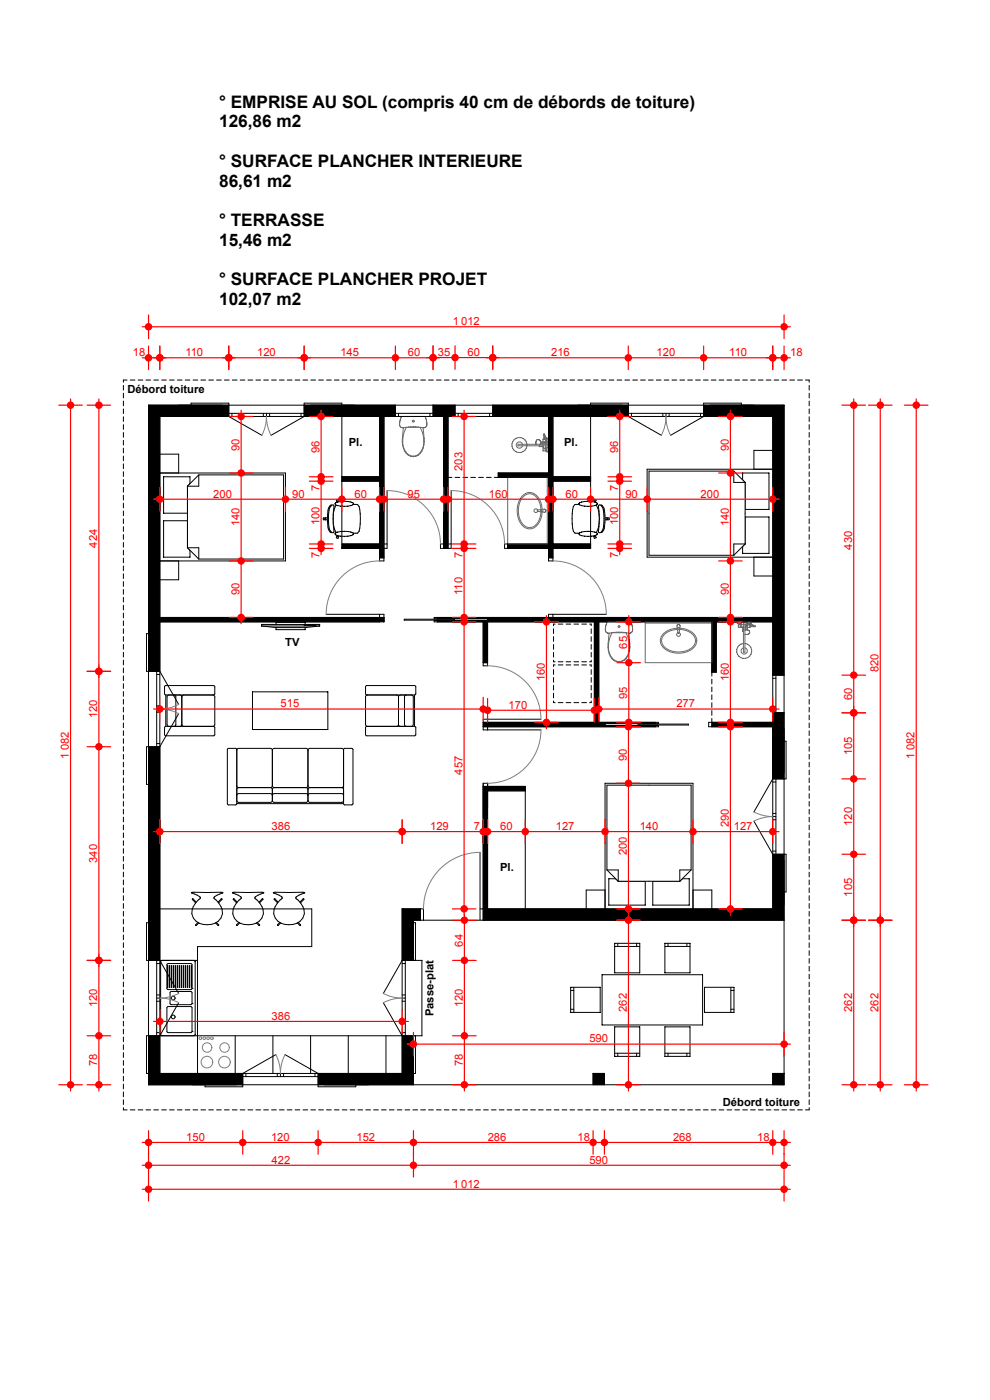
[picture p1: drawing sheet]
<svg xmlns="http://www.w3.org/2000/svg" width="210mm" height="297mm" viewBox="0 0 210 297" stroke-linecap="round" stroke-linejoin="round" font-family="sans-serif">
<defs><g id="words">
<g font-size="3.7">
<text x="46.5" y="22.9">° EMPRISE AU SOL (compris 40 cm de débords de toiture)</text>
<text x="46.5" y="27">126,86 m2</text>
<text x="46.5" y="35.4">° SURFACE PLANCHER INTERIEURE</text>
<text x="46.5" y="39.6">86,61 m2</text>
<text x="46.5" y="48">° TERRASSE</text>
<text x="46.5" y="52.2">15,46 m2</text>
<text x="46.5" y="60.5">° SURFACE PLANCHER PROJET</text>
<text x="46.5" y="64.7">102,07 m2</text>
</g>
<g font-size="2.4" fill="#f00">
<text x="96" y="69">1</text>
<text x="97.8" y="69">012</text>
<text x="28.2" y="75.6">18</text>
<text x="39.3" y="75.6">110</text>
<text x="54.5" y="75.6">120</text>
<text x="72.2" y="75.6">145</text>
<text x="86.5" y="75.6">60</text>
<text x="92.9" y="75.5">35</text>
<text x="99.2" y="75.5">60</text>
<text x="116.9" y="75.6">216</text>
<text x="139.3" y="75.6">120</text>
<text x="154.7" y="75.6">110</text>
<text x="167.6" y="75.6">18</text>
<text x="50.8" y="95.7" transform="rotate(-90 50.8 95.7)">90</text>
<text x="154.6" y="95.7" transform="rotate(-90 154.6 95.7)">90</text>
<text x="67.8" y="96.1" transform="rotate(-90 67.8 96.1)">96</text>
<text x="98.1" y="99.9" transform="rotate(-90 98.1 99.9)">203</text>
<text x="131.1" y="96.1" transform="rotate(-90 131.1 96.1)">96</text>
<text x="45.2" y="105.6">200</text>
<text x="62" y="105.6">90</text>
<text x="67.8" y="104.1" transform="rotate(-90 67.8 104.1)">7</text>
<text x="75.2" y="105.6">60</text>
<text x="86.4" y="105.6">95</text>
<text x="103.7" y="105.6">160</text>
<text x="120" y="105.6">60</text>
<text x="131.1" y="104.1" transform="rotate(-90 131.1 104.1)">7</text>
<text x="132.7" y="105.6">90</text>
<text x="148.6" y="105.6">200</text>
<text x="50.8" y="111.7" transform="rotate(-90 50.8 111.7)">140</text>
<text x="67.8" y="111.4" transform="rotate(-90 67.8 111.4)">100</text>
<text x="131.1" y="111.4" transform="rotate(-90 131.1 111.4)">100</text>
<text x="154.6" y="111.7" transform="rotate(-90 154.6 111.7)">140</text>
<text x="20.6" y="116.2" transform="rotate(-90 20.6 116.2)">424</text>
<text x="67.8" y="118.3" transform="rotate(-90 67.8 118.3)">7</text>
<text x="98.1" y="118.3" transform="rotate(-90 98.1 118.3)">7</text>
<text x="131.1" y="118.3" transform="rotate(-90 131.1 118.3)">7</text>
<text x="180.7" y="116.6" transform="rotate(-90 180.7 116.6)">430</text>
<text x="50.8" y="126.3" transform="rotate(-90 50.8 126.3)">90</text>
<text x="98.1" y="126.2" transform="rotate(-90 98.1 126.2)">110</text>
<text x="154.6" y="126.3" transform="rotate(-90 154.6 126.3)">90</text>
<text x="133" y="137.6" transform="rotate(-90 133 137.6)">65</text>
<text x="186.4" y="142.6" transform="rotate(-90 186.4 142.6)">820</text>
<text x="115.6" y="144.6" transform="rotate(-90 115.6 144.6)">160</text>
<text x="133" y="148.2" transform="rotate(-90 133 148.2)">95</text>
<text x="154.6" y="144.6" transform="rotate(-90 154.6 144.6)">160</text>
<text x="180.7" y="148.5" transform="rotate(-90 180.7 148.5)">60</text>
<text x="20.6" y="152.4" transform="rotate(-90 20.6 152.4)">120</text>
<text x="59.5" y="150.1">515</text>
<text x="107.9" y="150.3">170</text>
<text x="143.5" y="150.1">277</text>
<text x="14.6" y="160.9" transform="rotate(-90 14.6 160.9)">1</text>
<text x="14.6" y="159.1" transform="rotate(-90 14.6 159.1)">082</text>
<text x="133" y="161.5" transform="rotate(-90 133 161.5)">90</text>
<text x="180.7" y="160.2" transform="rotate(-90 180.7 160.2)">105</text>
<text x="194" y="160.9" transform="rotate(-90 194 160.9)">1</text>
<text x="194" y="159.1" transform="rotate(-90 194 159.1)">082</text>
<text x="98.1" y="164.4" transform="rotate(-90 98.1 164.4)">457</text>
<text x="57.6" y="176.1">386</text>
<text x="91.3" y="176.1">129</text>
<text x="100.5" y="176.1">7</text>
<text x="106.1" y="176.1">60</text>
<text x="117.9" y="176.1">127</text>
<text x="135.7" y="176.1">140</text>
<text x="154.6" y="175.5" transform="rotate(-90 154.6 175.5)">290</text>
<text x="155.7" y="176.1">127</text>
<text x="180.7" y="175.2" transform="rotate(-90 180.7 175.2)">120</text>
<text x="20.6" y="183.1" transform="rotate(-90 20.6 183.1)">340</text>
<text x="133" y="181.5" transform="rotate(-90 133 181.5)">200</text>
<text x="180.7" y="190.2" transform="rotate(-90 180.7 190.2)">105</text>
<text x="98.2" y="200.8" transform="rotate(-90 98.2 200.8)">64</text>
<text x="20.6" y="213.7" transform="rotate(-90 20.6 213.7)">120</text>
<text x="98.2" y="213.7" transform="rotate(-90 98.2 213.7)">120</text>
<text x="133" y="214.7" transform="rotate(-90 133 214.7)">262</text>
<text x="180.7" y="214.7" transform="rotate(-90 180.7 214.7)">262</text>
<text x="186.4" y="214.7" transform="rotate(-90 186.4 214.7)">262</text>
<text x="57.6" y="216.3">386</text>
<text x="125" y="221.2">590</text>
<text x="20.6" y="226.2" transform="rotate(-90 20.6 226.2)">78</text>
<text x="98.2" y="226.2" transform="rotate(-90 98.2 226.2)">78</text>
<text x="39.5" y="242">150</text>
<text x="57.5" y="242">120</text>
<text x="75.6" y="242">152</text>
<text x="103.5" y="242">286</text>
<text x="122.5" y="242">18</text>
<text x="142.8" y="242">268</text>
<text x="160.6" y="242">18</text>
<text x="57.6" y="246.9">422</text>
<text x="96" y="251.9">1</text>
<text x="97.8" y="251.9">012</text>
<text x="125" y="246.9">590</text>
</g>
<g font-size="2.4">
<text x="27" y="83.4">Débord toiture</text>
<text x="74" y="94.7">Pl.</text>
<text x="119.7" y="94.7">Pl.</text>
<text x="60.5" y="137.1">TV</text>
<text x="106.1" y="184.8">Pl.</text>
<text x="92" y="215.6" transform="rotate(-90 92 215.6)">Passe-plat</text>
<text x="153.3" y="234.6">Débord toiture</text>
</g>
</g></defs>
<g fill="#000">
<path d="M31.5 86h17v2.4h-14.6v54h-2.4z" fill-rule="evenodd"/>
<path d="M64.5 86h19.4v2.4h-19.4z" fill-rule="evenodd"/>
<path d="M91.9 86h4.6v2.4h-4.6z" fill-rule="evenodd"/>
<path d="M104.5 86h28.8v2.4h-28.8z" fill-rule="evenodd"/>
<path d="M80.5 88.4h.9v29.9h-.9v-2h-8l.1-.9h7.9v-13.3h-8v-1h8z" fill-rule="evenodd"/>
<path d="M94.1 88.4h.9v27.9h-.9z" fill-rule="evenodd"/>
<path d="M116.4 88.4h.9v12.7h8v1h-8v13.3h8v.9h-8v2h-.9v-2h-8.7v-.9h8.7v-14.1h-10.7v-1h10.7z" fill-rule="evenodd"/>
<path d="M33.9 131h47.5v.9h-47.5z" fill-rule="evenodd"/>
<path d="M92.8 131h71.1v.9h-12v10.7h-.9v-10.7h-24v21.3h12v.3h-10.7v.4h10.7v.3h-36.5v-1h23.6v-21.3h-22.7v8.7h-.9v-8.7h-9.7v-.2h10.6v-.4h-10.6z" fill-rule="evenodd"/>
<path d="M31.5 158.4h2.4v45.3h-2.4z" fill-rule="evenodd"/>
<path d="M151 153.2h12.9v1h-12.9z" fill-rule="evenodd"/>
<path d="M149.3 86h17v57.2h-2.4v-54.8h-14.6z" fill-rule="evenodd"/>
<path d="M102.5 166.8h8.9v1h-8v25h-.9z" fill-rule="evenodd"/>
<path d="M163.9 151.2h2.4v14h-2.4z" fill-rule="evenodd"/>
<path d="M85.3 192.8h3.9v2.4h-1.5v8.5h-2.4z" fill-rule="evenodd"/>
<path d="M102.5 192.8h61.4v-11.6h2.4v14h-63.8z" fill-rule="evenodd"/>
<path d="M31.5 219.7h2.4v8h17.6v2.4h-20z" fill-rule="evenodd"/>
<path d="M67.5 227.7h17.8v-8h2.4v10.4h-20.2z" fill-rule="evenodd"/>
<path d="M125.8 227.7h2.4v2.4h-2.4z" fill-rule="evenodd"/>
<path d="M163.9 227.7h2.4v2.4h-2.4z" fill-rule="evenodd"/>
</g>
<g fill="none" stroke="#000" stroke-width=".21">
<path d="M31.5 86h17v2.4h-14.6v54h-2.4zM64.5 86h19.4v2.4h-19.4zM80.5 88.4v12.7h-8v1h8v13.3h-7.9l-.1 .9h8v2h.9v-29.9M91.9 86h4.6v2.4h-4.6zM94.1 88.4v27.9h.9v-27.9M104.5 86h28.8v2.4h-28.8zM116.4 88.4v11.9h-10.7v1h10.7v14.1h-8.7v.9h8.7v2h.9v-2h8v-.9h-8v-13.3h8v-1h-8v-12.7M149.3 86h17v57.2h-2.4v-54.8h-14.6zM33.9 131h47.5v.9h-47.5M163.9 131h-71.1v.3h10.6v.4h-10.6v.2h9.7v8.7h.9v-8.7h22.7v21.3h-23.6v1h36.5v-.3h-10.7v-.4h10.7v-.3h-12v-21.3h24v10.7h.9v-10.7h12M31.5 158.4h2.4v45.3h-2.4zM163.9 151.2h2.4v14h-2.4z"/>
<path d="M163.9 153.2h-12.9v1h12.9M85.3 192.8h3.9v2.4h-1.5v8.5h-2.4zM102.5 192.8h61.4v-11.6h2.4v14h-63.8v-28.4h8.9v1h-8v25M31.5 219.7h2.4v8h17.6v2.4h-20zM67.5 227.7h17.8v-8h2.4v10.4h-20.2zM125.8 227.7h2.4v2.4h-2.4zM163.9 227.7h2.4v2.4h-2.4z"/>
</g>
<g fill="#fff">
<path d="M33.9 100.3h26.7v18.7h-26.7z" fill-rule="evenodd"/>
<path d="M33.9 119h4v4h-4z" fill-rule="evenodd"/>
<path d="M33.9 96.3h4v4h-4z" fill-rule="evenodd"/>
</g>
<path d="M33.9 96.3h4v4h-4zM33.9 119h4v4h-4z" fill="none" stroke="#000" stroke-width=".21"/>
<path d="M34.7 101.1h5.6v1.5l-.5 .5v5.8h-5.1z" fill-rule="evenodd" fill="#fff"/>
<path d="M34.7 101.1h5.6v1.5l-.5 .5v5.8h-5.1z" fill="none" stroke="#000" stroke-width=".21"/>
<path d="M34.7 110.5h5.1v5.7l.5 .5v1.5h-5.6z" fill-rule="evenodd" fill="#fff"/>
<path d="M34.7 110.5h5.1v5.7l.5 .5v1.5h-5.6z" fill="none" stroke="#000" stroke-width=".21"/>
<g fill="#fff">
<path d="M39.8 103.1l2.4-2.4h18v9h-20.4z" fill-rule="evenodd"/>
<path d="M39.8 109.7h20.4v8.9h-18l-2.4-2.4z" fill-rule="evenodd"/>
</g>
<path d="M33.9 100.3h26.7v18.7h-26.7zM39.8 103.1v13.1M39.8 116.2h2.4v2.4M39.8 116.2l2.4 2.4M42.2 100.7h18v17.9h-18M42.2 100.7l-2.4 2.4M42.2 100.7v2.4h-2.4" fill="none" stroke="#000" stroke-width=".21"/>
<path d="M107.7 101.3h8.7v14.1h-8.7z" fill-rule="evenodd" fill="#fff"/>
<g fill="none" stroke="#696969" stroke-width=".21">
<path d="M107.7 101.3h8.7v14.1h-8.7zM110.9 105.5a1.91 1.91 0 0 1 1.8-.7 1.91 1.91 0 0 1 1.5 1.3 4.7 4.7 0 0 1-.8 5.5 1.93 1.93 0 0 1-2.9-1 4.9 4.9 0 0 1 .4-5.1zM110.9 105.1a2.2 2.2 0 0 1 3.7 1.1 4.8 4.8 0 0 1-1.2 5.7 2.22 2.22 0 0 1-3.2-1.4 5 5 0 0 1 .7-5.4zM116.1 101.3v14.1"/>
<circle cx="113.7" cy="108.3" r=".4"/>
</g>
<path d="M114 108.2l1.5-.2 .2 .1 .1 .3-.3 .3-.6-.1-.8-.1z" fill-rule="evenodd" fill="#fff"/>
<path d="M114.8 108.1l-.1 .2 .1 .3M114.8 108.1l.7-.1 .3 .2-.1 .4h-.9M114.8 108.1l-.7 .1-.1 .1 .1 .2 .7 .1M114.8 108.2h.4v.3h-.4z" fill="none" stroke="#696969" stroke-width=".21"/>
<path d="M109.1 93.3a1.6 1.6 0 0 0 .4 2.6 1.6 1.6 0 0 0 2.3-1.3h2.6v.1h.8v1l.6-.1 .2 .1v.2h.4v-.9h-.4v.2h-.3l.1-.6h.4l.2 .3v-1l-.2 .4h-.4v-.3l.6-.1v-.9h-.4v.2l-.5-1.1-.2 .1-.1 1.6h-.5a.53 .53 0 0 0-.7-.5 .53 .53 0 0 0-.3 .8v.2h-1.9a1.6 1.6 0 0 0-1.1-1.4 1.6 1.6 0 0 0-1.6 .4zM115.7 93.6l.2 .2h-.1zM115.5 92.6l.3 .6h-.3z" fill-rule="evenodd" fill="#fff"/>
<g fill="none" stroke="#696969" stroke-width=".21">
<path d="M110.8 94.3a.67 .67 0 0 0-1-.4 .67 .67 0 0 0 0 1.1 .67 .67 0 0 0 1-.4M111.8 94.3a1.6 1.6 0 0 0-2.5-1.2 1.6 1.6 0 0 0 0 2.7 1.6 1.6 0 0 0 2.5-1.2M114.4 94.6v.1h.8M114.5 94.3h.1M114.6 94.2a.57 .57 0 0 0-.3-.9 .57 .57 0 0 0-.6 .8v.2M114.6 94.2v.1M114.6 94.3h.1M114.7 93.8h.8M115 94.1v.2M115 94.6v.1M115.2 94.6v1.1h.5v-.6M115.3 93.7h.5v.6"/>
<path d="M115.3 93.7v.1M115.3 94.1v.2M115.3 94.6v.5M115.3 95.1l.1 .2 .1-.2M115.3 92.2v1M115.3 92.2l.2-.1 .5 1.2M115.3 92.2h.1M115.3 92.2l.2 .4M115.5 94l-.8 .1h.5v.2M115.5 93.8h.1M115.5 92.6h.1M115.5 92.6v.6"/>
<path d="M115.5 92.6l.4 1M115.5 94h.1M115.5 93.8v.1M115.5 93.9h.1M115.5 93.9v.1M115.6 93.9v.1M115.7 93.2h.1M115.7 93.7v-.5h-.5v.6M115.7 95.2h.1M115.7 95.6h.1M115.7 93.6h.1M115.8 94.6v.5h-.5"/>
<path d="M115.8 93.3l.1 .4M115.8 95.3h.2M115.8 95.5h.2M115.8 93.5h.1M115.8 93.3h.1M115.9 93.7h.1M115.9 93.7l-.1 .1M116 93.2h.1M116 95.2h-.2v.5h.2M116 93.3v-.3h.4v2.9h-.4v-.9h.4M116 93.3l.1 .4M116 93.9l-.2 .1"/>
<path d="M116 93.9h.4M116 93.9h.1M116.1 93.7l-.1 .1M116.1 93.7h.1M116.2 94.3h-6.3v.3h6.3M116.2 93.9v1h.2"/>
</g>
<path d="M85.8 88.4h3.7l.5 4.6a3.9 3.9 0 0 1-1.3 3.6 2.08 2.08 0 0 1-3.1-1.5l-.3-2.1z" fill-rule="evenodd" fill="#fff"/>
<path d="M85.8 88.4h3.7l.5 4.6a3.9 3.9 0 0 1-1.3 3.6 2.08 2.08 0 0 1-3.1-1.5l-.3-2.1zM86.2 90.7h2.9a4.8 4.8 0 0 1-.4 5.7 1.97 1.97 0 0 1-3-1.2 5.6 5.6 0 0 1 .5-4.5z" fill="none" stroke="#696969" stroke-width=".21"/>
<path d="M85.2 88.4h4.9l.4 .8a1.02 1.02 0 0 1-.6 1.6 12.5 12.5 0 0 0-4.6-.1 1.07 1.07 0 0 1-.4-1.5z" fill-rule="evenodd" fill="#fff"/>
<g fill="none" stroke="#696969" stroke-width=".21">
<path d="M85.2 88.4h4.9l.4 .8a1.02 1.02 0 0 1-.6 1.6 12.5 12.5 0 0 0-4.6-.1 1.07 1.07 0 0 1-.4-1.5z"/>
<circle cx="87.7" cy="89.4" r=".2"/>
</g>
<g fill="#fff">
<path d="M137.3 99.5h26.6v18.7h-26.6z" fill-rule="evenodd"/>
<path d="M159.9 118.2h4v4h-4z" fill-rule="evenodd"/>
<path d="M159.9 95.5h4v4h-4z" fill-rule="evenodd"/>
</g>
<path d="M159.9 95.5h4v4h-4zM159.9 118.2h4v4h-4z" fill="none" stroke="#000" stroke-width=".21"/>
<path d="M157.5 100.3h5.6v7.8h-5v-5.8l-.6-.5z" fill-rule="evenodd" fill="#fff"/>
<path d="M157.5 100.3h5.6v7.8h-5v-5.8l-.6-.5z" fill="none" stroke="#000" stroke-width=".21"/>
<path d="M158.1 109.7h5v7.7h-5.6v-1.5l.6-.5z" fill-rule="evenodd" fill="#fff"/>
<path d="M158.1 109.7h5v7.7h-5.6v-1.5l.6-.5z" fill="none" stroke="#000" stroke-width=".21"/>
<g fill="#fff">
<path d="M137.7 99.9h18l2.4 2.4v6.6h-20.4z" fill-rule="evenodd"/>
<path d="M137.7 108.9h20.4v6.5l-2.4 2.4h-18z" fill-rule="evenodd"/>
</g>
<path d="M137.3 99.5h26.6v18.7h-26.6zM155.7 99.9h-18v17.9h18M155.7 99.9l2.4 2.4M155.7 99.9v2.4h2.4M158.1 102.3v13.1M158.1 115.4h-2.4v2.4M158.1 115.4l-2.4 2.4" fill="none" stroke="#000" stroke-width=".21"/>
<path d="M58 189.4l6.1-.1 .5 .1a3.3 3.3 0 0 0-1.9 1.1l.3 .3a4.1 4.1 0 0 1 1.6 3 3.3 3.3 0 0 1-4.1 2.3 2.65 2.65 0 0 1-2.3-1.7 2.65 2.65 0 0 1 .6-2.8l1.1-1.1a3.6 3.6 0 0 0-1.9-1.1z" fill-rule="evenodd" fill="#fff"/>
<path d="M58 189.4l6.1-.1 .5 .1a3.3 3.3 0 0 0-1.9 1.1l.3 .3a4.1 4.1 0 0 1 1.6 3 3.3 3.3 0 0 1-4.1 2.3 2.65 2.65 0 0 1-2.3-1.7 2.65 2.65 0 0 1 .6-2.8l1.1-1.1a3.6 3.6 0 0 0-1.9-1.1zM59 191.4l-.8-.7 .7 .8M59.4 195.7l-.5 .6 .6-.5M59.4 195.7h.1M63.3 195.7h.1M63.3 195.7l.4 .6-.6-.5M63.6 191.4l.8-.7-.7 .8" fill="none" stroke="#000" stroke-width=".21"/>
<g fill="#fff">
<path d="M71.4 106h.3l.4 1h3.7a1.19 1.19 0 0 1 .5 1.1l.1 2h-7.8v-.2l1.2-.1v-.4h.9a2.7 2.7 0 0 1 .9-2.4z" fill-rule="evenodd"/>
<path d="M68.6 110.1h7.8v1a2.08 2.08 0 0 1-.5 2h-3.8l-.4 1.1-.4-.2 .3-.9a2.7 2.7 0 0 1-.9-2.4h-.9v-.4h-1.2z" fill-rule="evenodd"/>
</g>
<g fill="none" stroke="#000" stroke-width=".21">
<path d="M69.1 109.9a.2 .2 0 0 0-.2 .2 .2 .2 0 0 0 .2 .2M69.1 109.9h-.5v.4h.5M69.1 110.3h.7M69.8 109.8l-.7 .1M70.7 109.4h-.9v1.3h.9M71.5 106.6l.1 .4M71.5 113.6a.2 .2 0 0 0 .1 .2 .2 .2 0 0 0 .3-.1M71.5 113.6l-.2 .4 .4 .2M71.6 107l-.3 .2a6.9 6.9 0 0 0 0 5.7l.3 .2M71.6 113.1h.1M71.6 113.1l-.1 .5M71.6 107h.1"/>
<path d="M71.6 107h4.2l.4 .4M71.7 105.9v.1M71.7 105.9l-.4 .2 .2 .5M71.7 106l.2 .4M71.7 114.2h.1M71.9 106.4a.2 .2 0 0 0-.3-.1 .2 .2 0 0 0-.1 .3M71.9 106.4l.2 .6M71.9 113.7l-.2 .5M72.1 113.1l-.2 .6M76.2 107.4v.1M76.2 112.7l-.4 .4h-4.2M76.2 107.5l.2 1.5"/>
<path d="M76.2 112.7h.1M76.4 109h.1M76.4 111.1l-.2 1.6M76.4 109v2.1M76.4 111.1h.1"/>
</g>
<path d="M71.2 106.7a5.2 5.2 0 0 1 3.7 0l.1 .2a4 4 0 0 1-3.8 .2l-.2-.2z" fill-rule="evenodd" fill="#fff"/>
<path d="M71.2 106.7a5.2 5.2 0 0 1 3.7 0l.1 .2a4 4 0 0 1-3.8 .2l-.2-.2z" fill="none" stroke="#000" stroke-width=".21"/>
<path d="M71.2 113a5.2 5.2 0 0 1 3.7 0l.1 .3a4 4 0 0 1-3.8 .2l-.2-.2z" fill-rule="evenodd" fill="#fff"/>
<path d="M71.2 113a5.2 5.2 0 0 1 3.7 0l.1 .3a4 4 0 0 1-3.8 .2l-.2-.2z" fill="none" stroke="#000" stroke-width=".21"/>
<g fill="#fff">
<path d="M70 107.3l.2-.1h.6l-.2 2.9h-1.2l.1-.8a2.83 2.83 0 0 1 .5-2z" fill-rule="evenodd"/>
<path d="M69.4 110.1h1.2l.2 2.6-.1 .3a1.04 1.04 0 0 1-1.1-1.2z" fill-rule="evenodd"/>
</g>
<path d="M70 107.3l.7-.2 .1 .3a20.3 20.3 0 0 0 0 5.5l-.1 .1a1.04 1.04 0 0 1-1.1-1.2l-.1-2.5a2.83 2.83 0 0 1 .5-2zM70.3 107.2a2.41 2.41 0 0 0-.6 2v.4a4.4 4.4 0 0 0 .6 3.3v.1" fill="none" stroke="#000" stroke-width=".21"/>
<g fill="#fff">
<path d="M128.3 166.2h18.7v26.6h-18.7z" fill-rule="evenodd"/>
<path d="M124.3 188.8h4v4h-4z" fill-rule="evenodd"/>
<path d="M147 188.8h4v4h-4z" fill-rule="evenodd"/>
</g>
<path d="M124.3 188.8h4v4h-4zM147 188.8h4v4h-4z" fill="none" stroke="#000" stroke-width=".21"/>
<path d="M138.5 187h5.7l.5-.6h1.5v5.6h-7.7z" fill-rule="evenodd" fill="#fff"/>
<path d="M138.5 187h5.7l.5-.6h1.5v5.6h-7.7z" fill="none" stroke="#000" stroke-width=".21"/>
<path d="M129.1 186.4h1.5l.5 .6h5.8v5h-7.8z" fill-rule="evenodd" fill="#fff"/>
<path d="M129.1 186.4h1.5l.5 .6h5.8v5h-7.8z" fill="none" stroke="#000" stroke-width=".21"/>
<g fill="#fff">
<path d="M137.7 166.6h8.9v18l-2.4 2.4h-6.5z" fill-rule="evenodd"/>
<path d="M128.7 166.6h9v20.4h-6.6l-2.4-2.4z" fill-rule="evenodd"/>
</g>
<path d="M128.3 166.2h18.7v26.6h-18.7zM128.7 184.6v-18h17.9v18M128.7 184.6h2.4v2.4M128.7 184.6l2.4 2.4M131.1 187h13.1M146.6 184.6l-2.4 2.4M146.6 184.6h-2.4v2.4" fill="none" stroke="#000" stroke-width=".21"/>
<path d="M136.9 131.9h14.1v8.7h-14.1z" fill-rule="evenodd" fill="#fff"/>
<g fill="none" stroke="#696969" stroke-width=".21">
<path d="M136.9 131.9h14.1v8.7h-14.1zM136.9 132.2h14.1M140.7 134.4a4.8 4.8 0 0 1 6.8 .5 2.22 2.22 0 0 1-1.4 3.2 4.8 4.8 0 0 1-5.7-1.1 1.96 1.96 0 0 1 .3-2.6zM141.1 134.4a4.7 4.7 0 0 1 6.1 .5 1.93 1.93 0 0 1-1 2.9 4.7 4.7 0 0 1-5.5-.8 1.77 1.77 0 0 1 .4-2.6z"/>
<circle cx="143.9" cy="134.6" r=".4"/>
</g>
<path d="M143.7 132.6l.3-.1 .3 .3-.2 1.4-.2 .1-.2-1z" fill-rule="evenodd" fill="#fff"/>
<path d="M143.7 133.5l.2 .1 .3-.1M143.7 133.5l-.1-.7 .2-.3 .4 .1v.9M143.7 133.5l.1 .7 .1 .1 .2-.1 .1-.7M143.8 133.1h.3v.3h-.3z" fill="none" stroke="#696969" stroke-width=".21"/>
<path d="M156.4 131.9v.4h.2l.1 .2-.1 .6h.9v.8h.2v2.6a1.6 1.6 0 0 0-1.2 2.4 1.6 1.6 0 0 0 2.7 0 1.6 1.6 0 0 0-1.2-2.4v-2a.59 .59 0 0 0 .8 .1 .59 .59 0 0 0 .2-.7l-.5-.3v-.5l1.7-.2-1.1-.6h.2v-.4h-.9l-.1 .6h-.3v-.5l.4-.1h-1.1l.4 .1v.5l-.5 .1-.2-.1 .1-.2h.2v-.4zM158.5 132.4l.2 .2-.2-.1zM159 132.5l.6 .3h-.5z" fill-rule="evenodd" fill="#fff"/>
<g fill="none" stroke="#696969" stroke-width=".21">
<path d="M156.6 132.3v.2h.5v-.2M156.7 132.5v.1M156.7 132.3v.2M157 132.3v.2M157 132.5v.1M157.2 132.8h-.2l.2 .2M157.2 132.6h-.6v.5h1.1M157.3 131.9v.4h-.9v-.4h2.9v.4h-.3M157.3 131.9v.1h1.1M157.5 133.1v.8h.2M157.5 133.3h.2M157.7 137.4a.67 .67 0 0 0-.4 1.1 .67 .67 0 0 0 1.1 0 .67 .67 0 0 0-.4-1.1"/>
<path d="M157.7 136.5a1.6 1.6 0 0 0-1.2 2.4 1.6 1.6 0 0 0 2.7 0 1.6 1.6 0 0 0-1.2-2.4M157.7 132v6.4h.3v-6.4M157.7 132.5h-.5v.5h.5M158 132.5h.5v.5M158 133.3h.2M158 133.8h.1M158 133h.2M158 133.6h.1M158 133.7h.1M158.2 132.8v.8v-.5h-.2M158.2 132.8h.1M158.3 132.7l-.1 .1"/>
<path d="M158.3 132.7h.1M158.4 132.3l-.1 .2M158.4 132.3h.1M158.4 132.2v.1M158.4 132.7h.1M158.4 131.9v.3M158.4 132.2h.1M158.4 132.7l.1 .1M158.5 132.8h.1M158.5 132.8v.8M158.5 133h.1M158.5 133.6a.53 .53 0 0 1 .5 .7 .53 .53 0 0 1-.8 .3l-.2-.1"/>
<path d="M158.5 133.6l-.5 .1M158.5 132.6h.6v.5h-.6M158.6 132.2h-.2M158.6 132.4l-.1 .1M158.6 132.4h.1M158.6 132.4l.4 .1M158.6 132.2h.1M158.6 132.2l.3 .1M158.6 132.4l1.1 .4M158.7 132.5v.1M158.7 132.4v.1M158.9 132.3l1.2 .5v.1"/>
<path d="M159 132.3h.1M159 132.5h.1M159 132.5v.1M159.1 132.3h.1M159.1 132.9h1M159.1 132.8h.6M159.7 132.8l.4 .1M160.1 132.9h.1"/>
</g>
<path d="M129.4 131.9h3.8l.4 4.7a3.9 3.9 0 0 1-1.2 3.5 2.08 2.08 0 0 1-3.2-1.5l-.2-2z" fill-rule="evenodd" fill="#fff"/>
<path d="M129.4 131.9h3.8l.4 4.7a3.9 3.9 0 0 1-1.2 3.5 2.08 2.08 0 0 1-3.2-1.5l-.2-2zM129.8 134.2h3a4.8 4.8 0 0 1-.4 5.8 1.97 1.97 0 0 1-3.1-1.3 5.6 5.6 0 0 1 .5-4.5z" fill="none" stroke="#696969" stroke-width=".21"/>
<path d="M128.8 131.9h5l.3 .9a1.02 1.02 0 0 1-.6 1.5 12.5 12.5 0 0 0-4.6 0 1.07 1.07 0 0 1-.4-1.5z" fill-rule="evenodd" fill="#fff"/>
<g fill="none" stroke="#696969" stroke-width=".21">
<path d="M128.8 131.9h5l.3 .9a1.02 1.02 0 0 1-.6 1.5 12.5 12.5 0 0 0-4.6 0 1.07 1.07 0 0 1-.4-1.5z"/>
<circle cx="131.3" cy="132.9" r=".2"/>
</g>
<path d="M34.2 203.8h7.1v15.9h-7.1z" fill-rule="evenodd" fill="#fff"/>
<g fill="none" stroke="#000" stroke-width=".21">
<path d="M34.2 203.8h7.1v15.9h-7.1zM35.4 213.7l.3-.2h4.8l.2 .2v5.1l-.1 .2-4.9 .1-.3-.2zM35.5 204.4h5l.2 .1v5.2l-.1 .2h-4.9l-.3-.1v-5.1zM35.5 204.9l.1 4.6zM36 204.9v4.6zM36.1 210.5l.2-.2 4.3 .1 .1 .2v2.4l-.2 .1h-4.3l-.1-.2zM36.4 204.9v4.6zM36.8 204.9l.1 4.6zM37.2 204.9l.1 4.6zM37.6 204.9l.1 4.6zM38.1 204.9v4.6zM38.5 204.9l.1 4.6z"/>
<path d="M38.9 204.9l.1 4.6zM39.3 204.9l.1 4.6zM39.8 204.9v4.6zM40.2 204.9v4.6zM40.6 204.9l.1 4.6zM40.7 218.8h.1M40.7 212.9h.1M40.7 209.7h.1"/>
<circle cx="36.7" cy="211.7" r=".4"/>
<circle cx="36.7" cy="215.7" r=".4"/>
</g>
<g fill="#fff">
<path d="M121.9 107.1l3.8-.1 .4-1.1 .3 .2-.2 .9a2.7 2.7 0 0 1 .9 2.4h.9v.4l1.2 .1v.2h-7.9l.1-1.1a2.08 2.08 0 0 1 .5-1.9z" fill-rule="evenodd"/>
<path d="M121.3 110.1h7.9v.2h-1.2v.4h-.9a2.7 2.7 0 0 1-.9 2.4l.2 .9-.3 .2-.4-1.1h-3.7a1.19 1.19 0 0 1-.5-1z" fill-rule="evenodd"/>
</g>
<g fill="none" stroke="#000" stroke-width=".21">
<path d="M121.4 109v2.1M121.4 111.1h.1M121.4 109h.1M121.4 111.1a2.08 2.08 0 0 0 .5 2h4.3M125.7 113.1l.2 .6M125.9 106.4a.2 .2 0 0 1 .3-.1 .2 .2 0 0 1 .1 .3M125.9 106.4l-.2 .6M126.2 107h.1M126.2 107h-4.2a1.19 1.19 0 0 0-.5 1.1l-.1 .9M126.2 107l.3 .2a6.9 6.9 0 0 1 0 5.7l-.3 .2M126.2 113.1h.1M126.2 113.1l.1 .5"/>
<path d="M126.3 106.6l-.1 .4M126.3 113.6a.2 .2 0 0 1-.1 .2 .2 .2 0 0 1-.3-.1M126.3 113.6l.1 .4-.3 .2-.2-.5M126.4 106h-.3l-.2 .4M126.4 106v.1M126.4 106.1l-.1 .5M127.1 109.4h.9v1.3h-.9M128 109.8l.7 .1M128.7 109.9a.2 .2 0 0 1 .2 .2 .2 .2 0 0 1-.2 .2M128.7 109.9h.5v.3M128.7 110.3h-.7M128.7 110.3h.5"/>
<path d="M129.2 110.2v.1"/>
</g>
<path d="M122.9 106.7a5.2 5.2 0 0 1 3.7 0l.1 .2a4 4 0 0 1-3.8 .2l-.1-.2z" fill-rule="evenodd" fill="#fff"/>
<path d="M122.9 106.7a5.2 5.2 0 0 1 3.7 0l.1 .2a4 4 0 0 1-3.8 .2l-.1-.2z" fill="none" stroke="#000" stroke-width=".21"/>
<path d="M122.9 113a5.2 5.2 0 0 1 3.7 0l.1 .3a4 4 0 0 1-3.8 .2l-.1-.2z" fill-rule="evenodd" fill="#fff"/>
<path d="M122.9 113a5.2 5.2 0 0 1 3.7 0l.1 .3a4 4 0 0 1-3.8 .2l-.1-.2z" fill="none" stroke="#000" stroke-width=".21"/>
<g fill="#fff">
<path d="M127 107.2l.1-.1a1.04 1.04 0 0 1 1.1 1.2l.1 1.8h-1.2z" fill-rule="evenodd"/>
<path d="M127.1 110.1h1.2v.7a2.51 2.51 0 0 1-.7 2.2h-.5l-.2-.3z" fill-rule="evenodd"/>
</g>
<path d="M127 107.2l.1-.1a1.04 1.04 0 0 1 1.1 1.2l.1 2.5a2.51 2.51 0 0 1-.7 2.2h-.5l-.2-.3a20.3 20.3 0 0 0 .1-5.5zM127.4 107.2a2.41 2.41 0 0 1 .7 2v.4a4.4 4.4 0 0 1-.6 3.3l-.1 .1" fill="none" stroke="#000" stroke-width=".21"/>
<path d="M49.3 189.4l6.1-.1 .5 .1a3.3 3.3 0 0 0-1.8 1.1l.2 .3a4.1 4.1 0 0 1 1.6 3 3.3 3.3 0 0 1-4.1 2.3 2.65 2.65 0 0 1-2.3-1.7 2.65 2.65 0 0 1 .7-2.8l1-1.1a3.6 3.6 0 0 0-1.9-1.1z" fill-rule="evenodd" fill="#fff"/>
<path d="M49.3 189.4l6.1-.1 .5 .1a3.3 3.3 0 0 0-1.8 1.1l.2 .3a4.1 4.1 0 0 1 1.6 3 3.3 3.3 0 0 1-4.1 2.3 2.65 2.65 0 0 1-2.3-1.7 2.65 2.65 0 0 1 .7-2.8l1-1.1a3.6 3.6 0 0 0-1.9-1.1zM50.3 191.4l-.8-.7 .7 .8M50.7 195.7l-.5 .6 .6-.5M50.7 195.7h.1M54.6 195.7h.1M54.6 195.7l.5 .6-.7-.5M54.9 191.4l.8-.7-.6 .8" fill="none" stroke="#000" stroke-width=".21"/>
<path d="M40.6 189.4l6.1-.1 .5 .1a3.3 3.3 0 0 0-1.8 1.1l.2 .3a4.1 4.1 0 0 1 1.6 3 3.3 3.3 0 0 1-4.1 2.3 2.65 2.65 0 0 1-2.3-1.7 2.65 2.65 0 0 1 .7-2.8l1-1.1a3.6 3.6 0 0 0-1.9-1.1z" fill-rule="evenodd" fill="#fff"/>
<path d="M40.6 189.4l6.1-.1 .5 .1a3.3 3.3 0 0 0-1.8 1.1l.2 .3a4.1 4.1 0 0 1 1.6 3 3.3 3.3 0 0 1-4.1 2.3 2.65 2.65 0 0 1-2.3-1.7 2.65 2.65 0 0 1 .7-2.8l1-1.1a3.6 3.6 0 0 0-1.9-1.1zM41.6 191.4l-.8-.7 .7 .8M42 195.7l-.5 .6 .7-.5M42 195.7h.1M45.9 195.7h.1M45.9 195.7l.5 .6-.7-.5M46.2 191.4l.9-.7-.7 .8" fill="none" stroke="#000" stroke-width=".21"/>
<path d="M58.6 132h6.1v1.6h-6.1z" fill-rule="evenodd" fill="#fff"/>
<path d="M58.6 132h6.1v1.6h-6.1z" fill="none" stroke="#000" stroke-width=".21"/>
<path d="M55.5 132.5h12.3v.3l-3.1 .3h-6.1l-3.1-.3z" fill-rule="evenodd" fill="#fff"/>
<path d="M55.5 132.8v-.3h12.3v.3M55.5 132.8l3.1 .3h6.1l3.1-.3M55.5 132.8h12.3M64.5 132.6l.4 .1zM65.1 132.6l.9 .1zM66.2 132.6l.8 .1z" fill="none" stroke="#000" stroke-width=".21"/>
<g fill="#fff">
<path d="M50.3 159l.3-.2h6.8l.3 .2 .1 8.1h-7.6z" fill-rule="evenodd"/>
<path d="M50.2 167.1h7.6v3.4h-7.6z" fill-rule="evenodd"/>
<path d="M57.8 159l.4-.2h6.7l.4 .2v8.1h-7.5z" fill-rule="evenodd"/>
<path d="M57.8 167.1h7.5v3.4h-7.5z" fill-rule="evenodd"/>
<path d="M65.4 159l.3-.2h6.8l.3 .2 .1 8.1h-7.6z" fill-rule="evenodd"/>
<path d="M65.3 167.1h7.6v3.4h-7.6z" fill-rule="evenodd"/>
<path d="M48.3 158.8h1.7l.2 .2v11.5l-.2 .3h-1.5l-.3-.3z" fill-rule="evenodd"/>
<path d="M73 158.8h1.6l.3 .2v11.5l-.3 .3h-1.5l-.2-.3z" fill-rule="evenodd"/>
<path d="M77.6 147.6l.3-.2h6.6v6.7l-6.8-.1-.2-.3z" fill-rule="evenodd"/>
<path d="M84.5 147.4h3.4v6.7h-3.4z" fill-rule="evenodd"/>
<path d="M77.6 154.2l10.3-.1 .3 .3v1.4l-.3 .3h-10.1l-.3-.3z" fill-rule="evenodd"/>
<path d="M77.6 145.5l10.3-.1 .3 .3v1.5l-.3 .2h-10.1l-.3-.2z" fill-rule="evenodd"/>
<path d="M38.6 147.4l6.8 .1 .2 .3-.1 6.1-.3 .2h-6.6z" fill-rule="evenodd"/>
<path d="M35.2 147.4h3.4v6.7h-3.4z" fill-rule="evenodd"/>
<path d="M35 145.5l10.3-.1 .3 .3v1.5l-.3 .2h-10.1l-.3-.2z" fill-rule="evenodd"/>
<path d="M35 154.2l10.3-.1 .3 .3v1.4l-.3 .3h-10.1l-.3-.3z" fill-rule="evenodd"/>
<path d="M53.6 146.8h15.9v8h-15.9z" fill-rule="evenodd"/>
</g>
<g fill="none" stroke="#000" stroke-width=".21">
<path d="M34.9 154.2l.3-.1h10.1l.3 .3v1.4l-.3 .3h-10.1l-.3-.3zM35 145.5l10.3-.1 .3 .3v1.5l-.3 .2h-10.1l-.3-.2v-1.5zM35.2 147.4v6.7M35.8 147.4l-.4 .4v5.9l.4 .4M36.9 147.4l.4 .4v5.9l-.4 .4M38.2 147.4l.4 .4M38.6 153.7l.4 .4M38.6 153.7l-.4 .4M38.6 147.8v5.9M39 147.4l-.4 .4M45.2 147.4l.4 .4v5.9l-.4 .4M48.4 158.8h1.6l.2 .2v11.5l-.2 .3h-1.5l-.3-.3v-11.5z"/>
<path d="M50.2 159.2l.4-.4h6.8l.4 .4M53.6 146.8h15.9v8h-15.9zM57.8 159.2l.4-.4h6.7l.4 .4M57.8 159.2v7.5M65.3 159.2l.4-.4h6.8l.4 .4M65.3 159.2v7.5M73 158.8h1.6l.3 .2v11.5l-.3 .3h-1.5l-.2-.3v-11.5zM77.6 154.2l.2-.1h10.1l.3 .3v1.4l-.3 .3h-10.1l-.3-.3zM77.7 145.5l10.2-.1 .3 .3v1.5l-.3 .2h-10.1l-.3-.2v-1.5zM77.9 147.4l-.4 .4v5.9l.4 .4M84.1 147.4l.4 .4M84.5 153.7l-.4 .4"/>
<path d="M84.5 153.7l.4 .4M84.5 147.8v5.9M84.9 147.4l-.4 .4M86.2 147.4l-.4 .4v5.9l.4 .4M87.3 147.4l.4 .4v5.9l-.4 .4M87.9 147.4v6.7M50.2 166.7l.4 .4M50.2 169.8l.4 .4h6.8l.4-.4M50.2 168.8l.4-.4h6.8l.4 .4 .4-.4h6.7l.4 .4 .4-.4h6.8l.4 .4M50.2 170.5h22.7M50.6 167.1l-.4 .4M50.6 167.1h6.8"/>
<path d="M57.4 167.1l.4 .4M57.8 166.7l-.4 .4M57.8 166.7l.4 .4M57.8 169.8l.4 .4h6.7l.4-.4M57.8 167.5v2.3M58.2 167.1l-.4 .4M58.2 167.1h6.7M64.9 167.1l.4 .4M65.3 166.7l-.4 .4M65.3 166.7l.4 .4M65.3 169.8l.4 .4h6.8l.4-.4M65.3 167.5v2.3"/>
<path d="M65.7 167.1l-.4 .4M65.7 167.1h6.8M72.5 167.1l.4 .4M72.9 166.7l-.4 .4"/>
</g>
<path d="M130.4 217.8h5.3v6.3h-5.3z" fill-rule="evenodd" fill="#fff"/>
<path d="M130.4 217.8h5.3v6.3h-5.3z" fill="none" stroke="#000" stroke-width=".21"/>
<path d="M141 217.8h5.4v6.3h-5.4z" fill-rule="evenodd" fill="#fff"/>
<path d="M141 217.8h5.4v6.3h-5.4z" fill="none" stroke="#000" stroke-width=".21"/>
<path d="M130.4 200.1h5.3v6.3h-5.3z" fill-rule="evenodd" fill="#fff"/>
<path d="M130.4 200.1h5.3v6.3h-5.3z" fill="none" stroke="#000" stroke-width=".21"/>
<path d="M141 200.1h5.4v6.3h-5.4z" fill-rule="evenodd" fill="#fff"/>
<path d="M141 200.1h5.4v6.3h-5.4z" fill="none" stroke="#000" stroke-width=".21"/>
<path d="M121.1 209.4h6.2v5.4h-6.2z" fill-rule="evenodd" fill="#fff"/>
<path d="M121.1 209.4h6.2v5.4h-6.2z" fill="none" stroke="#000" stroke-width=".21"/>
<path d="M149.4 209.4h6.3v5.4h-6.3z" fill-rule="evenodd" fill="#fff"/>
<path d="M149.4 209.4h6.3v5.4h-6.3z" fill="none" stroke="#000" stroke-width=".21"/>
<path d="M127.7 206.8h21.3v10.6h-21.3z" fill-rule="evenodd" fill="#fff"/>
<g fill="none" stroke="#000" stroke-width=".21">
<path d="M26.2 81.8v1M26.2 83.4v1M26.2 85.1v1M26.2 86.8v1M26.2 88.4v1M26.2 90.1v1M26.2 91.8v.9M26.2 93.4v1M26.2 95.1v1M26.2 96.7v1M26.2 98.4v1M27 80.6h-.8v.5"/>
<path d="M27.6 80.6h1M29.3 80.6h1M31 80.6h1M31.5 86h134.8v144.1h-134.8zM32.6 80.6h1M34.3 80.6h1M36 80.6h1M37.6 80.6h1M39.3 80.6h1M40.5 86v-.5h8v2.9l7 3.9M40.9 80.6h1M42.6 80.6h1"/>
<path d="M44.3 80.6h1M45.9 80.6h1M47.6 80.6h1M48.5 87.7h16M49.2 87.7v.7M49.3 80.6h1M50.9 80.6h1M52.6 80.6h1M54.3 80.6h1M55.9 87.7v.7M55.9 80.6h1M56.5 87.7v.7"/>
<path d="M57.2 87.7v.7M57.6 80.6h1M59.3 80.6h1M60.9 80.6h1M62.6 80.6h1M63.9 87.7v.7M64.3 80.6h1M65.9 80.6h1M67.6 80.6h1M69.3 80.6h1M70.9 80.6h1M72.5 86v-.5h-8v2.9l-7 3.9"/>
<path d="M72.5 88.4v27.9h8v2.7h.9v-30.6M72.6 80.6h1M74.3 80.6h1M75.9 80.6h1M77.6 80.6h1M79.3 80.6h1M80.5 88.4v12.7h-8M80.9 80.6h1M82.6 80.6h1M83.9 87.7h8M83.9 86v2.4M84.3 80.6h1"/>
<path d="M84.5 87.7v.7M85.9 80.6h1M87.6 80.6h1M89.3 80.6h.9M90.9 80.6h1M91.2 87.7v.7M91.9 85.9v2.5M92.6 80.6h1M94.1 88.4v27.9M94.2 80.6h1M95 88.4v27.9M95.9 80.6h1"/>
<path d="M96.5 87.7h8M96.5 86v2.4M97.2 87.7v.7M97.6 80.6h1M99.2 80.6h1M100.9 80.6h1M102.6 80.6h1M103.9 87.7v.7M104.2 80.6h1M104.5 86v2.4M105.9 80.6h1M107.6 80.6h1"/>
<path d="M109.2 80.6h1M110.9 80.6h1M112.6 80.6h1M114.2 80.6h1M115.9 80.6h1M116.4 88.4v11.9h-10.7v1M117.3 88.4v12.7h8M117.6 80.6h1M119.2 80.6h1M120.9 80.6h1M122.6 80.6h1M124.2 80.6h1"/>
<path d="M125.3 88.4v27.9h-8v2.7h-.9v-17.7h-11.5M125.3 86v-.5h8v2.9l7 3.9M125.9 80.6h1M127.6 80.6h1M129.2 80.6h1M130.9 80.6h1M132.6 80.6h1M133.3 87.7h16M133.9 87.7v.7M134.2 80.6h1M135.9 80.6h1M137.6 80.6h1"/>
<path d="M139.2 80.6h1M140.6 87.7v.7M140.9 80.6h1M141.3 87.7v.7M141.9 87.7v.7M142.5 80.6h1M144.2 80.6h1M145.9 80.6h1M147.5 80.6h1M148.6 87.7v.7M149.2 80.6h1M150.9 80.6h1"/>
<path d="M152.5 80.6h1M154.2 80.6h1M155.9 80.6h1M157.3 86v-.5h-8v2.9l-7.1 3.9M157.5 80.6h1M159.2 80.6h1M160.9 80.6h1M162.5 80.6h1M164.2 80.6h1M165.9 80.6h1M167.5 80.6h1M169.2 80.6h1"/>
<path d="M170.9 80.6h.7v.5M171.6 81.8v1M171.6 83.4v1M171.6 85.1v1M171.6 86.8v1M171.6 88.4v1M171.6 90.1v1M171.6 91.8v.9M171.6 93.4v1M171.6 95.1v1M171.6 96.7v1M171.6 98.4v1"/>
<path d="M26.2 100.1v1M26.2 101.7v1M26.2 103.4v1M26.2 105.1v1M26.2 106.7v1M26.2 108.4v1M26.2 110.1v1M26.2 111.7v1M26.2 113.4v1M26.2 115.1v1M26.2 116.7v1M26.2 118.4v1"/>
<path d="M72.5 102.1h8v13.3h-7.9M80.5 118.3h.9M81.4 115.4h.7M82.1 104.1v12.2h-.7M95 115.4h.7M95 101.3h.9M95.7 104.1v12.2h-2.3v-.9h.7M96.5 101.3h1M98.2 101.3h1M99.9 101.3h1M101.5 101.3h1M103.2 101.3h1"/>
<path d="M107.7 115.4v.9M116.4 115.4h-9.4v.9h9.4M116.4 118.3h.9M125.3 102.1h-8v13.3h8M171.6 100.1v1M171.6 101.7v1M171.6 103.4v1M171.6 105.1v1M171.6 106.7v1M171.6 108.4v1M171.6 110.1v1M171.6 111.7v1"/>
<path d="M171.6 113.4v1M171.6 115.1v1M171.6 116.7v1M171.6 118.4v1M26.2 120.1v1M26.2 121.7v1M26.2 123.4v1M26.2 125.1v1M26.2 126.7v1M26.2 128.4v1M26.2 130.1v1M26.2 131.7v1"/>
<path d="M26.2 133.4v1M26.2 135.1v1M26.2 136.7v1M26.2 138.4v1M31.5 134.4h-.4v8h2.8l4 7M33.9 131h47.5M33.9 131.9h46.6M69.2 130.3h12.2v1.6M80.5 130.3v.7M85.8 131.4h10.6v.2h-10.6zM92.8 131v.3M92.8 131.7v.2"/>
<path d="M117.3 130.3v.7M117.4 133.4v1M117.4 135.1v1M117.4 136.7v1M117.4 138.4v1M117.8 132.4h-.4v.3M118.4 132.4h1M120.1 132.4h1M121.7 132.4h1M123.4 132.4h1M125.1 132.4h.3v.3M125.4 133.4v1"/>
<path d="M125.4 135.1v1M125.4 136.7v1M125.4 138.4v1M128.6 130.3h-12.2v.7M163.9 131h-71.8v.3h11.3v.4h-11.3v.2h10.4v9.4h.9v-9.4h22.7v21.3h-23.6M163.9 131.9h-12v10.7h-.9M171.6 120.1v1M171.6 121.7v1M171.6 123.4v1M171.6 125.1v1M171.6 126.7v1M171.6 128.4v1"/>
<path d="M171.6 130.1v1M171.6 131.7v1M171.6 133.4v1M171.6 135.1v1M171.6 136.7v1M171.6 138.4v1M26.2 140.1v1M26.2 141.7v1M26.2 143.4v1M26.2 145v1M26.2 146.7v1M26.2 148.4v1"/>
<path d="M26.2 150v1M26.2 151.7v1M26.2 153.4v1M26.2 155v1M26.2 156.7v1M26.2 158.4v1M33.2 142.4v16M33.2 143.1h.7M33.2 157.7h.7M33.2 150.4h.7M33.2 151.1h.7M33.2 149.8h.7"/>
<path d="M37.9 151.4l-4 7h-2.8v8h.4M102.5 140.6h.9M103.4 152.6v.6M103.4 154.2v.6M114.8 152.6h-12.3v2.2h12.3M117.4 140v.4h.4M117.4 142.1v1M117.4 143.7v1M117.4 145.4v1M117.4 147.1v1M117.4 148.7v.4h.4M117.8 141.1h-.4v.3"/>
<path d="M118.4 140.4h1M118.4 141.1h1M118.4 149.1h1M120.1 140.4h1M120.1 141.1h1M120.1 149.1h1M121.7 140.4h1M121.7 141.1h1M121.7 149.1h1M123.4 140.4h1M123.4 141.1h1M123.4 149.1h1"/>
<path d="M125.1 141.1h.3v.3M125.4 140v.4h-.3M125.4 142.1v1M125.4 143.7v1M125.4 145.4v1M125.4 147.1v1M125.4 148.7v.4h-.3M135.4 153.6h10.6v.2h-10.6zM139 153.2v.3M139 153.9v.3M151 143.4v-11.5h-24v21.3h12.7v.3h-11.4v.4h11.4v.3h-37.2M151 144.1v1"/>
<path d="M151 145.7v1M151 147.4v1M151 149.1v1M151 150.7v1M151 152.4v1.8M163.9 153.2h-13.6v1h13.6M163.9 143.2h2.4M163.9 151.2h2.4M163.9 143.9h.7M163.9 150.6h.7M164.6 143.2v8M166.3 157.2h.4v8h-2.8l-4 7.1"/>
<path d="M171.6 140.1v1M171.6 141.7v1M171.6 143.4v1M171.6 145v1M171.6 146.7v1M171.6 148.4v1M171.6 150v1M171.6 151.7v1M171.6 153.4v1M171.6 155v1M171.6 156.7v1M171.6 158.4v1"/>
<path d="M26.2 160v1M26.2 161.7v1M26.2 163.4v1M26.2 165v1M26.2 166.7v1M26.2 168.4v1M26.2 170v1M26.2 171.7v1M26.2 173.4v1M26.2 175v1M26.2 176.7v1M26.2 178.4v1"/>
<path d="M102.5 166.8h8.9v26M103.4 166.8v-.6h-.9v29M111.4 167.8h-8v25M159.9 174.2l4 7h2.8v8h-.4M163.9 165.9h.7M163.9 173.2h.7M163.9 173.9h.7M163.9 172.6h.7M164.6 165.2v16M171.6 160v1M171.6 161.7v1M171.6 163.4v1"/>
<path d="M171.6 165v1M171.6 166.7v1M171.6 168.4v1M171.6 170v1M171.6 171.7v1M171.6 173.4v1M171.6 175v1M171.6 176.7v1M171.6 178.4v1M26.2 180v1M26.2 181.7v1M26.2 183.4v1"/>
<path d="M26.2 185v1M26.2 186.7v1M26.2 188.4v1M26.2 190v1M26.2 191.7v1M26.2 193.3v1M26.2 195v1M26.2 196.7v1M26.2 198.3v1M31.5 195.7h-.4v8h10.8M33.9 192.8h32.2v8h-24.2v26.9M87.7 195.7h.4v8"/>
<path d="M89.2 192.8v2.4M101.8 192.8h62.1v-104.4h-130v139.3h51.4v-34.9h4.5v2.4M101.8 180.8v14.4M163.9 180.6h.7M166.3 195.2h-78.6v8.5M171.6 180v1M171.6 181.7v1M171.6 183.4v1M171.6 185v1M171.6 186.7v1M171.6 188.4v1M171.6 190v1"/>
<path d="M171.6 191.7v1M171.6 193.3v1M171.6 195v1M171.6 196.7v1M171.6 198.3v1M26.2 200v1M26.2 201.7v1M26.2 203.3v1M26.2 205v1M26.2 206.7v1M26.2 208.3v1M26.2 210v1"/>
<path d="M26.2 211.7v1M26.2 213.3v1M26.2 215v1M26.2 216.7v1M26.2 218.3v1M26.2 220v1M33.2 203.7v16M33.2 204.4h.7M33.2 219.1h.7M33.2 211.7h.7M33.2 212.4h.7M33.2 211.1h.7"/>
<path d="M33.9 203.7l4 7.1M37.9 212.7l-4 7M49.9 219.7v8M57.9 219.7v8M65.9 219.7v8M73.9 219.7v8M81.3 212.7l4 7M81.9 219.7v8M85.3 204.4h.7M85.3 219.1h.7M85.3 211.7h.7M85.3 212.4h.7"/>
<path d="M85.3 211.1h.7M86 203.7v16M87.7 219.7v10.4M88.1 219.7v8h-.4M89.5 203.7v16M89.6 219.7h-58.5v8h.4M89.6 203.7h-4.3l-4 7.1M121.1 210.1h.6M121.1 214.1h.6M121.7 209.4v5.4M127.7 206.8h21.3v10.6h-21.3zM130.4 200.8h5.3"/>
<path d="M131 200.1v.7M135 200.1v.7M141 200.8h5.4M141.7 200.1v.7M145.7 200.1v.7M155 210.1h.7M155 214.1h.7M155 209.4v5.4M171.6 200v1M171.6 201.7v1M171.6 203.3v1M171.6 205v1"/>
<path d="M171.6 206.7v1M171.6 208.3v1M171.6 210v1M171.6 211.7v1M171.6 213.3v1M171.6 215v1M171.6 216.7v1M171.6 218.3v1M171.6 220v1M26.2 221.7v1M26.2 223.3v1M26.2 225v1"/>
<path d="M26.2 226.7v1M26.2 228.3v1M26.2 230v1M26.2 231.7v1M26.2 233.3v1M26.2 235v.5h.8M27.6 235.5h1M29.3 235.5h1M31 235.5h1M32.6 235.5h1M34.3 235.5h1M36 235.5h1"/>
<path d="M37.6 235.5h1M39.3 235.5h1M40.9 235.5h1M42.6 235.5h1M44.3 235.5h1M45.9 235.5h1M47.6 235.5h1M49.3 235.5h1M50.9 235.5h1M51.5 228.4h16M52.2 227.7v.7M52.6 235.5h1"/>
<path d="M54.3 235.5h1M55.9 235.5h1M57.6 235.5h1M58.5 223.7l-7 4v2.9h-8v-.5M58.8 227.7v.7M59.3 235.5h1M59.5 227.7v.7M60.2 227.7v.7M60.5 223.7l7 4v2.9h8v-.5M60.9 235.5h1M62.6 235.5h1M64.3 235.5h1"/>
<path d="M65.9 235.5h1M66.8 227.7v.7M67.6 235.5h1M69.3 235.5h1M70.9 235.5h1M72.6 235.5h1M74.3 235.5h1M75.9 235.5h1M77.6 235.5h1M79.3 235.5h1M80.9 235.5h1M82.6 235.5h1"/>
<path d="M84.3 235.5h1M85.9 235.5h1M87.6 235.5h1M89.3 235.5h.9M90.9 235.5h1M92.6 235.5h1M94.2 235.5h1M95.9 235.5h1M97.6 235.5h1M99.2 235.5h1M100.9 235.5h1M102.6 235.5h1"/>
<path d="M104.2 235.5h1M105.9 235.5h1M107.6 235.5h1M109.2 235.5h1M110.9 235.5h1M112.6 235.5h1M114.2 235.5h1M115.9 235.5h1M117.6 235.5h1M119.2 235.5h1M120.9 235.5h1M122.6 235.5h1"/>
<path d="M124.2 235.5h1M125.8 230.1v-2.4h2.4v2.4M125.9 235.5h1M127.6 235.5h1M129.2 235.5h1M130.4 223.4h5.3M130.9 235.5h1M131 223.4v.7M132.6 235.5h1M134.2 235.5h1M135 223.4v.7M135.9 235.5h1"/>
<path d="M137.6 235.5h1M139.2 235.5h1M140.9 235.5h1M141 223.4h5.4M141.7 223.4v.7M142.5 235.5h1M144.2 235.5h1M145.7 223.4v.7M145.9 235.5h1M147.5 235.5h1M149.2 235.5h1M150.9 235.5h1"/>
<path d="M152.5 235.5h1M154.2 235.5h1M155.9 235.5h1M157.5 235.5h1M159.2 235.5h1M160.9 235.5h1M162.5 235.5h1M164.2 235.5h1M165.9 235.5h1M166.3 227.7h-2.4v2.4M167.5 235.5h1M169.2 235.5h1"/>
<path d="M171.6 221.7v1M171.6 223.3v1M171.6 225v1M171.6 226.7v1M171.6 228.3v1M171.6 230v1M171.6 231.7v1M171.6 233.3v1M171.6 235v.5h-.7"/>
</g>
<g fill="none" stroke="#7f7f7f" stroke-width=".21">
<path d="M55.5 92.3l.8-2.2 .2-1.7 .2 1.7 .8 2.2M140.3 92.3l.8-2.2 .2-1.7 .1 1.7 .8 2.2M80.5 119a11.3 11.3 0 0 0-11.3 11.3M82.1 104.1a11.3 11.3 0 0 1 11.3 11.3M95.7 104.1a11.3 11.3 0 0 1 11.3 11.3M117.3 119a11.3 11.3 0 0 1 11.3 11.3M37.9 149.4l-2.2 .8-1.8 .2 2.3 .3 1.7 .7M103.4 141.3a11.3 11.3 0 0 1 11.4 11.3M114.8 154.8a11.3 11.3 0 0 1-11.4 11.4M159.9 172.3l1.7 .6 2.3 .3-1.7 .2-2.3 .8M101.8 180.8a12 12 0 0 0-12 12M37.9 210.8l-2.2 .8-1.8 .1 1.8 .2 2.2 .8"/>
<path d="M81.3 210.8l2.2 .8 1.8 .1-1.8 .2-2.2 .8M58.5 223.7l.8 2.3 .2 1.7 .2-1.7 .8-2.3"/>
<circle cx="42.5" cy="220.3" r=".28"/>
<circle cx="43.3" cy="220.3" r=".28"/>
<circle cx="43.9" cy="225.3" r="1.23"/>
<circle cx="43.9" cy="222.2" r="1"/>
<circle cx="44.1" cy="220.3" r=".28"/>
<circle cx="45" cy="220.3" r=".28"/>
<circle cx="47.6" cy="225.3" r="1.23"/>
<circle cx="47.6" cy="222.2" r="1"/>
</g>
<g fill="none" stroke="#f00" stroke-width=".25">
<path d="M32.6 75.9h.6M34.6 75.9h13.3"/>
<circle cx="33.9" cy="75.9" r=".67"/>
</g>
<circle cx="33.9" cy="75.9" r=".67" fill="#f00"/>
<circle cx="48.5" cy="75.9" r=".67" fill="none" stroke="#f00" stroke-width=".25"/>
<circle cx="48.5" cy="75.9" r=".67" fill="#f00"/>
<g fill="none" stroke="#f00" stroke-width=".25">
<path d="M33.9 73.4v1.8M33.9 76.6v1.8M47.2 75.9h.7M48.5 73.4v1.8M48.5 76.6v1.8M49.2 75.9h14.7"/>
<circle cx="48.5" cy="75.9" r=".67"/>
</g>
<circle cx="48.5" cy="75.9" r=".67" fill="#f00"/>
<circle cx="64.5" cy="75.9" r=".67" fill="none" stroke="#f00" stroke-width=".25"/>
<circle cx="64.5" cy="75.9" r=".67" fill="#f00"/>
<g fill="none" stroke="#f00" stroke-width=".25">
<path d="M48.5 73.4v1.8M48.5 76.6v1.8M64.5 73.4v1.8M64.5 76.6v1.8M65.2 75.9h.7M51.1 119.7v10.6M51.1 131.7v.6"/>
<circle cx="51.1" cy="131" r=".67"/>
</g>
<circle cx="51.1" cy="131" r=".67" fill="#f00"/>
<g fill="none" stroke="#f00" stroke-width=".25">
<path d="M48.6 119h1.9M51.1 101v17.3M51.8 119h1.8M48.6 131h1.9M51.8 131h1.8"/>
<circle cx="51.1" cy="119" r=".67"/>
</g>
<circle cx="51.1" cy="119" r=".67" fill="#f00"/>
<g fill="none" stroke="#f00" stroke-width=".25">
<path d="M51.1 89v10.7M48.6 100.3h1.9M51.8 100.3h1.8"/>
<circle cx="51.1" cy="100.3" r=".67"/>
</g>
<circle cx="51.1" cy="100.3" r=".67" fill="#f00"/>
<circle cx="51.1" cy="88.4" r=".67" fill="none" stroke="#f00" stroke-width=".25"/>
<circle cx="51.1" cy="88.4" r=".67" fill="#f00"/>
<g fill="none" stroke="#f00" stroke-width=".25">
<path d="M48.6 88.4h1.9M51.1 87v.7M51.8 88.4h1.8M32.6 105.9h.6M34.6 105.9h25.3"/>
<circle cx="33.9" cy="105.9" r=".67"/>
</g>
<circle cx="33.9" cy="105.9" r=".67" fill="#f00"/>
<g fill="none" stroke="#f00" stroke-width=".25">
<path d="M33.9 103.4v1.8M33.9 106.6v1.8M60.6 103.4v1.8M60.6 106.6v1.8M61.2 105.9h10.6"/>
<circle cx="60.6" cy="105.9" r=".67"/>
</g>
<circle cx="60.6" cy="105.9" r=".67" fill="#f00"/>
<g fill="none" stroke="#f00" stroke-width=".25">
<path d="M72.5 103.4v1.8M72.5 106.6v1.8M73.2 105.9h6.6"/>
<circle cx="72.5" cy="105.9" r=".67"/>
</g>
<circle cx="72.5" cy="105.9" r=".67" fill="#f00"/>
<circle cx="80.5" cy="105.9" r=".67" fill="none" stroke="#f00" stroke-width=".25"/>
<circle cx="80.5" cy="105.9" r=".67" fill="#f00"/>
<g fill="none" stroke="#f00" stroke-width=".25">
<path d="M63.2 75.9h.7M65.2 75.9h18M80.5 103.4v1.8M80.5 106.6v1.8M81.2 105.9h.6"/>
<circle cx="64.5" cy="75.9" r=".67"/>
</g>
<circle cx="64.5" cy="75.9" r=".67" fill="#f00"/>
<g fill="none" stroke="#f00" stroke-width=".25">
<path d="M64.5 73.4v1.8M64.5 76.6v1.8M83.9 73.4v1.8M83.9 76.6v1.8M84.5 75.9h6.7"/>
<circle cx="83.9" cy="75.9" r=".67"/>
</g>
<circle cx="83.9" cy="75.9" r=".67" fill="#f00"/>
<circle cx="91.9" cy="75.9" r=".67" fill="none" stroke="#f00" stroke-width=".25"/>
<circle cx="91.9" cy="75.9" r=".67" fill="#f00"/>
<g fill="none" stroke="#f00" stroke-width=".25">
<path d="M90.5 75.9h.7M91.9 73.4v1.8M91.9 76.6v1.8M92.5 75.9h.7M92.5 75.9h3.4"/>
<circle cx="91.9" cy="75.9" r=".67"/>
</g>
<circle cx="91.9" cy="75.9" r=".67" fill="#f00"/>
<g fill="none" stroke="#f00" stroke-width=".25">
<path d="M91.9 73.4v1.8M91.9 76.5v1.9M96.5 73.4v1.8M96.5 76.5v1.9M97.2 75.9h6.7"/>
<circle cx="96.5" cy="75.9" r=".67"/>
</g>
<circle cx="96.5" cy="75.9" r=".67" fill="#f00"/>
<circle cx="104.5" cy="75.9" r=".67" fill="none" stroke="#f00" stroke-width=".25"/>
<circle cx="104.5" cy="75.9" r=".67" fill="#f00"/>
<g fill="none" stroke="#f00" stroke-width=".25">
<path d="M104.5 73.4v1.8M104.5 76.5v1.9M105.2 75.9h.7M154.9 119.7v10.6M154.9 131.7v.6"/>
<circle cx="154.9" cy="131" r=".67"/>
</g>
<circle cx="154.9" cy="131" r=".67" fill="#f00"/>
<g fill="none" stroke="#f00" stroke-width=".25">
<path d="M152.4 119h1.9M154.9 101v17.3M155.6 119h1.8M152.4 131h1.9M155.6 131h1.8"/>
<circle cx="154.9" cy="119" r=".67"/>
</g>
<circle cx="154.9" cy="119" r=".67" fill="#f00"/>
<g fill="none" stroke="#f00" stroke-width=".25">
<path d="M154.9 89v10.7M152.4 100.3h1.9M155.6 100.3h1.8"/>
<circle cx="154.9" cy="100.3" r=".67"/>
</g>
<circle cx="154.9" cy="100.3" r=".67" fill="#f00"/>
<circle cx="154.9" cy="88.4" r=".67" fill="none" stroke="#f00" stroke-width=".25"/>
<circle cx="154.9" cy="88.4" r=".67" fill="#f00"/>
<g fill="none" stroke="#f00" stroke-width=".25">
<path d="M103.2 75.9h.7M105.2 75.9h27.4M152.4 88.4h1.9M154.9 87v.7M155.6 88.4h1.8"/>
<circle cx="104.5" cy="75.9" r=".67"/>
</g>
<circle cx="104.5" cy="75.9" r=".67" fill="#f00"/>
<g fill="none" stroke="#f00" stroke-width=".25">
<path d="M104.5 73.4v1.8M104.5 76.6v1.8M133.3 73.4v1.8M133.3 76.6v1.8M133.9 75.9h14.7"/>
<circle cx="133.3" cy="75.9" r=".67"/>
</g>
<circle cx="133.3" cy="75.9" r=".67" fill="#f00"/>
<g fill="none" stroke="#f00" stroke-width=".25">
<path d="M149.3 73.4v1.8M149.3 76.6v1.8M149.9 75.9h13.4"/>
<circle cx="149.3" cy="75.9" r=".67"/>
</g>
<circle cx="149.3" cy="75.9" r=".67" fill="#f00"/>
<circle cx="163.9" cy="75.9" r=".67" fill="none" stroke="#f00" stroke-width=".25"/>
<circle cx="163.9" cy="75.9" r=".67" fill="#f00"/>
<g fill="none" stroke="#f00" stroke-width=".25">
<path d="M30.2 75.9h.6M32.2 75.9h1M163.9 73.4v1.8M163.9 76.6v1.8M164.6 75.9h.7"/>
<circle cx="31.5" cy="75.9" r=".67"/>
</g>
<circle cx="31.5" cy="75.9" r=".67" fill="#f00"/>
<circle cx="33.9" cy="75.9" r=".67" fill="none" stroke="#f00" stroke-width=".25"/>
<circle cx="33.9" cy="75.9" r=".67" fill="#f00"/>
<g fill="none" stroke="#f00" stroke-width=".25">
<path d="M31.5 73.4v1.8M31.5 76.6v1.8M33.9 73.4v1.8M33.9 76.6v1.8M34.6 75.9h.6M162.6 75.9h.7M164.6 75.9h1.1"/>
<circle cx="163.9" cy="75.9" r=".67"/>
</g>
<circle cx="163.9" cy="75.9" r=".67" fill="#f00"/>
<circle cx="166.3" cy="75.9" r=".67" fill="none" stroke="#f00" stroke-width=".25"/>
<circle cx="166.3" cy="75.9" r=".67" fill="#f00"/>
<g fill="none" stroke="#f00" stroke-width=".25">
<path d="M30.2 69.3h.6M32.2 69.3h133.5M163.9 73.4v1.8M163.9 76.6v1.8M166.3 73.4v1.8M166.3 76.6v1.8M167 75.9h.6"/>
<circle cx="31.5" cy="69.3" r=".67"/>
</g>
<circle cx="31.5" cy="69.3" r=".67" fill="#f00"/>
<circle cx="166.3" cy="69.3" r=".67" fill="none" stroke="#f00" stroke-width=".25"/>
<circle cx="166.3" cy="69.3" r=".67" fill="#f00"/>
<g fill="none" stroke="#f00" stroke-width=".25">
<path d="M31.5 66.8v1.9M31.5 70v1.8M166.3 66.8v1.9M166.3 70v1.8M167 69.3h.6M102.1 150.7h.7M104.1 150.7h21.3"/>
<circle cx="103.4" cy="150.7" r=".67"/>
</g>
<circle cx="103.4" cy="150.7" r=".67" fill="#f00"/>
<circle cx="126.1" cy="150.7" r=".67" fill="none" stroke="#f00" stroke-width=".25"/>
<circle cx="126.1" cy="150.7" r=".67" fill="#f00"/>
<g fill="none" stroke="#f00" stroke-width=".25">
<path d="M154.9 132.6v20M103.4 148.2v1.8M103.4 151.3v1.9M126.1 148.2v1.8M126.1 151.3v1.9M126.7 150.7h.7M154.9 153.9v.7"/>
<circle cx="154.9" cy="153.2" r=".67"/>
</g>
<circle cx="154.9" cy="153.2" r=".67" fill="#f00"/>
<circle cx="154.9" cy="131.9" r=".67" fill="none" stroke="#f00" stroke-width=".25"/>
<circle cx="154.9" cy="131.9" r=".67" fill="#f00"/>
<g fill="none" stroke="#f00" stroke-width=".25">
<path d="M152.4 131.9h1.9M154.9 130.6v.7M155.6 131.9h1.8M152.4 153.2h1.9M155.6 153.2h1.8M181.1 143.9v6.7M181.1 151.9v.7"/>
<circle cx="181.1" cy="151.2" r=".67"/>
</g>
<circle cx="181.1" cy="151.2" r=".67" fill="#f00"/>
<g fill="none" stroke="#f00" stroke-width=".25">
<path d="M181.1 86.6v56M178.6 151.2h1.8M178.6 143.2h1.8M181.8 151.2h1.8M181.8 143.2h1.8"/>
<circle cx="181.1" cy="143.2" r=".67"/>
</g>
<circle cx="181.1" cy="143.2" r=".67" fill="#f00"/>
<circle cx="181.1" cy="86" r=".67" fill="none" stroke="#f00" stroke-width=".25"/>
<circle cx="181.1" cy="86" r=".67" fill="#f00"/>
<g fill="none" stroke="#f00" stroke-width=".25">
<path d="M178.6 86h1.8M181.1 84.6v.7M181.8 86h1.8M98.4 117v13.3M98.4 131.7v.6"/>
<circle cx="98.4" cy="131" r=".67"/>
</g>
<circle cx="98.4" cy="131" r=".67" fill="#f00"/>
<g fill="none" stroke="#f00" stroke-width=".25">
<path d="M95.9 116.3h1.9M98.4 116.1v.2M99.1 116.3h1.8M95.9 131h1.9M99.1 131h1.8"/>
<circle cx="98.4" cy="116.3" r=".67"/>
</g>
<circle cx="98.4" cy="116.3" r=".67" fill="#f00"/>
<g fill="none" stroke="#f00" stroke-width=".25">
<path d="M98.4 89v25.7M95.9 115.4h1.9M99.1 115.4h1.8"/>
<circle cx="98.4" cy="115.4" r=".67"/>
</g>
<circle cx="98.4" cy="115.4" r=".67" fill="#f00"/>
<circle cx="98.4" cy="88.4" r=".67" fill="none" stroke="#f00" stroke-width=".25"/>
<circle cx="98.4" cy="88.4" r=".67" fill="#f00"/>
<g fill="none" stroke="#f00" stroke-width=".25">
<path d="M95.9 88.4h1.9M98.4 87v.7M99.1 88.4h1.8M68.1 116.1v.2M68.1 117v.7"/>
<circle cx="68.1" cy="116.3" r=".67"/>
</g>
<circle cx="68.1" cy="116.3" r=".67" fill="#f00"/>
<g fill="none" stroke="#f00" stroke-width=".25">
<path d="M65.6 116.3h1.8M65.6 115.4h1.8M68.1 102.7v12M68.8 116.3h1.8M68.8 115.4h1.8"/>
<circle cx="68.1" cy="115.4" r=".67"/>
</g>
<circle cx="68.1" cy="115.4" r=".67" fill="#f00"/>
<g fill="none" stroke="#f00" stroke-width=".25">
<path d="M65.6 102.1h1.8M68.1 101.8v.3M68.8 102.1h1.8"/>
<circle cx="68.1" cy="102.1" r=".67"/>
</g>
<circle cx="68.1" cy="102.1" r=".67" fill="#f00"/>
<g fill="none" stroke="#f00" stroke-width=".25">
<path d="M68.1 89v11.5M65.6 101.1h1.8M68.8 101.1h1.8"/>
<circle cx="68.1" cy="101.1" r=".67"/>
</g>
<circle cx="68.1" cy="101.1" r=".67" fill="#f00"/>
<circle cx="68.1" cy="88.4" r=".67" fill="none" stroke="#f00" stroke-width=".25"/>
<circle cx="68.1" cy="88.4" r=".67" fill="#f00"/>
<g fill="none" stroke="#f00" stroke-width=".25">
<path d="M65.6 88.4h1.8M68.1 87v.7M68.8 88.4h1.8M131.5 116.1v.2M131.5 117v.7"/>
<circle cx="131.5" cy="116.3" r=".67"/>
</g>
<circle cx="131.5" cy="116.3" r=".67" fill="#f00"/>
<g fill="none" stroke="#f00" stroke-width=".25">
<path d="M129 116.3h1.8M129 115.4h1.8M131.5 102.7v12M132.1 116.3h1.9M132.1 115.4h1.9"/>
<circle cx="131.5" cy="115.4" r=".67"/>
</g>
<circle cx="131.5" cy="115.4" r=".67" fill="#f00"/>
<g fill="none" stroke="#f00" stroke-width=".25">
<path d="M129 102.1h1.8M131.5 101.8v.3M132.1 102.1h1.9"/>
<circle cx="131.5" cy="102.1" r=".67"/>
</g>
<circle cx="131.5" cy="102.1" r=".67" fill="#f00"/>
<g fill="none" stroke="#f00" stroke-width=".25">
<path d="M131.5 89v11.5M129 101.1h1.8M132.1 101.1h1.9"/>
<circle cx="131.5" cy="101.1" r=".67"/>
</g>
<circle cx="131.5" cy="101.1" r=".67" fill="#f00"/>
<circle cx="131.5" cy="88.4" r=".67" fill="none" stroke="#f00" stroke-width=".25"/>
<circle cx="131.5" cy="88.4" r=".67" fill="#f00"/>
<g fill="none" stroke="#f00" stroke-width=".25">
<path d="M129 88.4h1.8M131.5 87v.7M132.1 88.4h1.9M116 105.9h.6M117.9 105.9h6.7"/>
<circle cx="117.3" cy="105.9" r=".67"/>
</g>
<circle cx="117.3" cy="105.9" r=".67" fill="#f00"/>
<g fill="none" stroke="#f00" stroke-width=".25">
<path d="M117.3 103.4v1.8M117.3 106.6v1.8M125.3 103.4v1.8M125.3 106.6v1.8M125.9 105.9h10.7"/>
<circle cx="125.3" cy="105.9" r=".67"/>
</g>
<circle cx="125.3" cy="105.9" r=".67" fill="#f00"/>
<g fill="none" stroke="#f00" stroke-width=".25">
<path d="M137.3 103.4v1.8M137.3 106.6v1.8M137.9 105.9h25.4"/>
<circle cx="137.3" cy="105.9" r=".67"/>
</g>
<circle cx="137.3" cy="105.9" r=".67" fill="#f00"/>
<circle cx="163.9" cy="105.9" r=".67" fill="none" stroke="#f00" stroke-width=".25"/>
<circle cx="163.9" cy="105.9" r=".67" fill="#f00"/>
<g fill="none" stroke="#f00" stroke-width=".25">
<path d="M186.7 86.6v107.9M163.9 103.4v1.8M163.9 106.6v1.8M164.6 105.9h.7M186.7 195.9v.6"/>
<circle cx="186.7" cy="195.2" r=".67"/>
</g>
<circle cx="186.7" cy="195.2" r=".67" fill="#f00"/>
<circle cx="186.7" cy="86" r=".67" fill="none" stroke="#f00" stroke-width=".25"/>
<circle cx="186.7" cy="86" r=".67" fill="#f00"/>
<g fill="none" stroke="#f00" stroke-width=".25">
<path d="M184.2 86h1.9M186.7 84.6v.7M187.4 86h1.8M181.1 195.9v33.6M184.2 195.2h1.9M187.4 195.2h1.8M181.1 230.8v.7"/>
<circle cx="181.1" cy="230.1" r=".67"/>
</g>
<circle cx="181.1" cy="230.1" r=".67" fill="#f00"/>
<circle cx="181.1" cy="195.2" r=".67" fill="none" stroke="#f00" stroke-width=".25"/>
<circle cx="181.1" cy="195.2" r=".67" fill="#f00"/>
<g fill="none" stroke="#f00" stroke-width=".25">
<path d="M178.6 195.2h1.8M181.1 193.9v.6M181.8 195.2h1.8M186.7 195.9v33.6M178.6 230.1h1.8M181.8 230.1h1.8M186.7 230.8v.7"/>
<circle cx="186.7" cy="230.1" r=".67"/>
</g>
<circle cx="186.7" cy="230.1" r=".67" fill="#f00"/>
<circle cx="186.7" cy="195.2" r=".67" fill="none" stroke="#f00" stroke-width=".25"/>
<circle cx="186.7" cy="195.2" r=".67" fill="#f00"/>
<g fill="none" stroke="#f00" stroke-width=".25">
<path d="M194.4 86.6v142.9M184.2 195.2h1.9M186.7 193.9v.6M187.4 195.2h1.8M184.2 230.1h1.9M187.4 230.1h1.8M194.4 230.8v.7"/>
<circle cx="194.4" cy="230.1" r=".67"/>
</g>
<circle cx="194.4" cy="230.1" r=".67" fill="#f00"/>
<circle cx="194.4" cy="86" r=".67" fill="none" stroke="#f00" stroke-width=".25"/>
<circle cx="194.4" cy="86" r=".67" fill="#f00"/>
<g fill="none" stroke="#f00" stroke-width=".25">
<path d="M191.9 86h1.8M194.4 84.6v.7M195 86h1.9M191.9 230.1h1.8M195 230.1h1.9M30.2 247.2h.6M32.2 247.2h54.8"/>
<circle cx="31.5" cy="247.2" r=".67"/>
</g>
<circle cx="31.5" cy="247.2" r=".67" fill="#f00"/>
<g fill="none" stroke="#f00" stroke-width=".25">
<path d="M31.5 244.7v1.8M31.5 247.9v1.8M87.7 244.7v1.8M87.7 247.9v1.8M88.4 247.2h77.3"/>
<circle cx="87.7" cy="247.2" r=".67"/>
</g>
<circle cx="87.7" cy="247.2" r=".67" fill="#f00"/>
<circle cx="166.3" cy="247.2" r=".67" fill="none" stroke="#f00" stroke-width=".25"/>
<circle cx="166.3" cy="247.2" r=".67" fill="#f00"/>
<g fill="none" stroke="#f00" stroke-width=".25">
<path d="M30.2 252.3h.6M32.2 252.3h133.5M166.3 244.7v1.8M166.3 247.9v1.8M167 247.2h.6"/>
<circle cx="31.5" cy="252.3" r=".67"/>
</g>
<circle cx="31.5" cy="252.3" r=".67" fill="#f00"/>
<circle cx="166.3" cy="252.3" r=".67" fill="none" stroke="#f00" stroke-width=".25"/>
<circle cx="166.3" cy="252.3" r=".67" fill="#f00"/>
<g fill="none" stroke="#f00" stroke-width=".25">
<path d="M30.2 242.4h.6M31.5 249.8v1.8M31.5 253v1.8M32.2 242.4h18.6M166.3 249.8v1.8M166.3 253v1.8M167 252.3h.6"/>
<circle cx="31.5" cy="242.4" r=".67"/>
</g>
<circle cx="31.5" cy="242.4" r=".67" fill="#f00"/>
<g fill="none" stroke="#f00" stroke-width=".25">
<path d="M31.5 239.9v1.8M51.5 239.9v1.8M31.5 243v1.9M51.5 243v1.9M52.2 242.4h14.6"/>
<circle cx="51.5" cy="242.4" r=".67"/>
</g>
<circle cx="51.5" cy="242.4" r=".67" fill="#f00"/>
<g fill="none" stroke="#f00" stroke-width=".25">
<path d="M67.5 239.9v1.8M67.5 243v1.9M68.1 242.4h18.9"/>
<circle cx="67.5" cy="242.4" r=".67"/>
</g>
<circle cx="67.5" cy="242.4" r=".67" fill="#f00"/>
<g fill="none" stroke="#f00" stroke-width=".25">
<path d="M87.7 239.9v1.8M87.7 243v1.9M88.4 242.4h36.7"/>
<circle cx="87.7" cy="242.4" r=".67"/>
</g>
<circle cx="87.7" cy="242.4" r=".67" fill="#f00"/>
<g fill="none" stroke="#f00" stroke-width=".25">
<path d="M125.8 239.9v1.8M125.8 243v1.9M126.5 242.4h1"/>
<circle cx="125.8" cy="242.4" r=".67"/>
</g>
<circle cx="125.8" cy="242.4" r=".67" fill="#f00"/>
<g fill="none" stroke="#f00" stroke-width=".25">
<path d="M128.2 239.9v1.8M128.2 243v1.9M128.9 242.4h34.4"/>
<circle cx="128.2" cy="242.4" r=".67"/>
</g>
<circle cx="128.2" cy="242.4" r=".67" fill="#f00"/>
<g fill="none" stroke="#f00" stroke-width=".25">
<path d="M163.9 239.9v1.8M163.9 243v1.9M164.6 242.4h1.1"/>
<circle cx="163.9" cy="242.4" r=".67"/>
</g>
<circle cx="163.9" cy="242.4" r=".67" fill="#f00"/>
<circle cx="166.3" cy="242.4" r=".67" fill="none" stroke="#f00" stroke-width=".25"/>
<circle cx="166.3" cy="242.4" r=".67" fill="#f00"/>
<g fill="none" stroke="#f00" stroke-width=".25">
<path d="M32.6 176.4h.6M34.6 176.4h50M166.3 239.9v1.8M166.3 243v1.9M167 242.4h.6"/>
<circle cx="33.9" cy="176.4" r=".67"/>
</g>
<circle cx="33.9" cy="176.4" r=".67" fill="#f00"/>
<circle cx="85.3" cy="176.4" r=".67" fill="none" stroke="#f00" stroke-width=".25"/>
<circle cx="85.3" cy="176.4" r=".67" fill="#f00"/>
<g fill="none" stroke="#f00" stroke-width=".25">
<path d="M33.9 173.9v1.8M33.9 177.1v1.8M84 176.4h.6M85.3 173.9v1.8M85.3 177.1v1.8M86 176.4h15.8"/>
<circle cx="85.3" cy="176.4" r=".67"/>
</g>
<circle cx="85.3" cy="176.4" r=".67" fill="#f00"/>
<g fill="none" stroke="#f00" stroke-width=".25">
<path d="M85.3 173.9v1.8M85.3 177.1v1.8M102.5 173.9v1.8M102.5 177.1v1.8M102.5 176.4h.3"/>
<circle cx="102.5" cy="176.4" r=".67"/>
</g>
<circle cx="102.5" cy="176.4" r=".67" fill="#f00"/>
<g fill="none" stroke="#f00" stroke-width=".25">
<path d="M103.4 173.9v1.8M103.4 177.1v1.8M104.1 176.4h6.7"/>
<circle cx="103.4" cy="176.4" r=".67"/>
</g>
<circle cx="103.4" cy="176.4" r=".67" fill="#f00"/>
<g fill="none" stroke="#f00" stroke-width=".25">
<path d="M111.4 173.9v1.8M111.4 177.1v1.8M112.1 176.4h15.6"/>
<circle cx="111.4" cy="176.4" r=".67"/>
</g>
<circle cx="111.4" cy="176.4" r=".67" fill="#f00"/>
<g fill="none" stroke="#f00" stroke-width=".25">
<path d="M128.3 173.9v1.8M128.3 177.1v1.8M129 176.4h17.3"/>
<circle cx="128.3" cy="176.4" r=".67"/>
</g>
<circle cx="128.3" cy="176.4" r=".67" fill="#f00"/>
<g fill="none" stroke="#f00" stroke-width=".25">
<path d="M147 173.9v1.8M147 177.1v1.8M147.7 176.4h15.6"/>
<circle cx="147" cy="176.4" r=".67"/>
</g>
<circle cx="147" cy="176.4" r=".67" fill="#f00"/>
<circle cx="163.9" cy="176.4" r=".67" fill="none" stroke="#f00" stroke-width=".25"/>
<circle cx="163.9" cy="176.4" r=".67" fill="#f00"/>
<g fill="none" stroke="#f00" stroke-width=".25">
<path d="M163.9 173.9v1.8M163.9 177.1v1.8M164.6 176.4h.7M181.1 181.9v12.6M181.1 195.9v.6"/>
<circle cx="181.1" cy="195.2" r=".67"/>
</g>
<circle cx="181.1" cy="195.2" r=".67" fill="#f00"/>
<g fill="none" stroke="#f00" stroke-width=".25">
<path d="M181.1 165.9v14.7M178.6 195.2h1.8M178.6 181.2h1.8M181.8 195.2h1.8M181.8 181.2h1.8"/>
<circle cx="181.1" cy="181.2" r=".67"/>
</g>
<circle cx="181.1" cy="181.2" r=".67" fill="#f00"/>
<g fill="none" stroke="#f00" stroke-width=".25">
<path d="M181.1 151.9v12.7M178.6 165.2h1.8M181.8 165.2h1.8"/>
<circle cx="181.1" cy="165.2" r=".67"/>
</g>
<circle cx="181.1" cy="165.2" r=".67" fill="#f00"/>
<circle cx="181.1" cy="151.2" r=".67" fill="none" stroke="#f00" stroke-width=".25"/>
<circle cx="181.1" cy="151.2" r=".67" fill="#f00"/>
<g fill="none" stroke="#f00" stroke-width=".25">
<path d="M154.9 154.8v37.3M178.6 151.2h1.8M181.1 149.9v.7M181.8 151.2h1.8M154.9 193.5v.6"/>
<circle cx="154.9" cy="192.8" r=".67"/>
</g>
<circle cx="154.9" cy="192.8" r=".67" fill="#f00"/>
<circle cx="154.9" cy="154.2" r=".67" fill="none" stroke="#f00" stroke-width=".25"/>
<circle cx="154.9" cy="154.2" r=".67" fill="#f00"/>
<g fill="none" stroke="#f00" stroke-width=".25">
<path d="M152.4 154.2h1.9M154.9 152.8v.7M155.6 154.2h1.8M133.3 166.8v25.3M133.3 193.5v.6M152.4 192.8h1.9M155.6 192.8h1.8"/>
<circle cx="133.3" cy="192.8" r=".67"/>
</g>
<circle cx="133.3" cy="192.8" r=".67" fill="#f00"/>
<g fill="none" stroke="#f00" stroke-width=".25">
<path d="M133.3 154.8v10.7M130.8 166.2h1.8M134 166.2h1.8M130.8 192.8h1.8M134 192.8h1.8"/>
<circle cx="133.3" cy="166.2" r=".67"/>
</g>
<circle cx="133.3" cy="166.2" r=".67" fill="#f00"/>
<circle cx="133.3" cy="154.2" r=".67" fill="none" stroke="#f00" stroke-width=".25"/>
<circle cx="133.3" cy="154.2" r=".67" fill="#f00"/>
<g fill="none" stroke="#f00" stroke-width=".25">
<path d="M130.8 154.2h1.8M133.3 152.8v.7M133.4 141.3v11.3M133.4 153.9v.7M134 154.2h1.8"/>
<circle cx="133.4" cy="153.2" r=".67"/>
</g>
<circle cx="133.4" cy="153.2" r=".67" fill="#f00"/>
<g fill="none" stroke="#f00" stroke-width=".25">
<path d="M133.4 132.6v7.3M130.9 153.2h1.8M130.9 140.6h1.8M134 153.2h1.9M134 140.6h1.9"/>
<circle cx="133.4" cy="140.6" r=".67"/>
</g>
<circle cx="133.4" cy="140.6" r=".67" fill="#f00"/>
<circle cx="133.4" cy="131.9" r=".67" fill="none" stroke="#f00" stroke-width=".25"/>
<circle cx="133.4" cy="131.9" r=".67" fill="#f00"/>
<g fill="none" stroke="#f00" stroke-width=".25">
<path d="M115.9 132.6v20M130.9 131.9h1.8M133.4 130.6v.7M134 131.9h1.9M115.9 153.9v.7"/>
<circle cx="115.9" cy="153.2" r=".67"/>
</g>
<circle cx="115.9" cy="153.2" r=".67" fill="#f00"/>
<circle cx="115.9" cy="131.9" r=".67" fill="none" stroke="#f00" stroke-width=".25"/>
<circle cx="115.9" cy="131.9" r=".67" fill="#f00"/>
<g fill="none" stroke="#f00" stroke-width=".25">
<path d="M98.4 132.6v59.5M113.4 131.9h1.8M115.9 130.6v.7M116.6 131.9h1.8M113.4 153.2h1.8M116.6 153.2h1.8M98.4 193.5v.6"/>
<circle cx="98.4" cy="192.8" r=".67"/>
</g>
<circle cx="98.4" cy="192.8" r=".67" fill="#f00"/>
<circle cx="98.4" cy="131.9" r=".67" fill="none" stroke="#f00" stroke-width=".25"/>
<circle cx="98.4" cy="131.9" r=".67" fill="#f00"/>
<g fill="none" stroke="#f00" stroke-width=".25">
<path d="M95.9 131.9h1.9M98.4 130.6v.7M99.1 131.9h1.8M32.6 150.4h.6M34.6 150.4h67.2M95.9 192.8h1.9M99.1 192.8h1.8"/>
<circle cx="33.9" cy="150.4" r=".67"/>
</g>
<circle cx="33.9" cy="150.4" r=".67" fill="#f00"/>
<circle cx="102.5" cy="150.4" r=".67" fill="none" stroke="#f00" stroke-width=".25"/>
<circle cx="102.5" cy="150.4" r=".67" fill="#f00"/>
<g fill="none" stroke="#f00" stroke-width=".25">
<path d="M33.9 147.9v1.9M33.9 151.1v1.8M102.5 147.9v1.9M102.5 151.1v1.8M103.2 150.4h.6M125.7 150.4h.6M127.7 150.4h35.6"/>
<circle cx="127" cy="150.4" r=".67"/>
</g>
<circle cx="127" cy="150.4" r=".67" fill="#f00"/>
<circle cx="163.9" cy="150.4" r=".67" fill="none" stroke="#f00" stroke-width=".25"/>
<circle cx="163.9" cy="150.4" r=".67" fill="#f00"/>
<g fill="none" stroke="#f00" stroke-width=".25">
<path d="M80.1 105.9h.7M82.1 105.9h11.3M127 147.9v1.9M127 151.1v1.8M163.9 147.9v1.9M163.9 151.1v1.8M164.6 150.4h.7"/>
<circle cx="81.4" cy="105.9" r=".67"/>
</g>
<circle cx="81.4" cy="105.9" r=".67" fill="#f00"/>
<circle cx="94.1" cy="105.9" r=".67" fill="none" stroke="#f00" stroke-width=".25"/>
<circle cx="94.1" cy="105.9" r=".67" fill="#f00"/>
<g fill="none" stroke="#f00" stroke-width=".25">
<path d="M81.4 103.4v1.8M81.4 106.6v1.8M93.7 105.9h.7M94.1 103.4v1.8M94.1 106.6v1.8M94.8 105.9h.6M95.7 105.9h20"/>
<circle cx="95" cy="105.9" r=".67"/>
</g>
<circle cx="95" cy="105.9" r=".67" fill="#f00"/>
<circle cx="116.4" cy="105.9" r=".67" fill="none" stroke="#f00" stroke-width=".25"/>
<circle cx="116.4" cy="105.9" r=".67" fill="#f00"/>
<g fill="none" stroke="#f00" stroke-width=".25">
<path d="M95 103.4v1.8M95 106.6v1.8M116.4 103.4v1.8M116.4 106.6v1.8M117 105.9h.7M98.5 220.4v9.1M98.5 230.8v.7"/>
<circle cx="98.5" cy="230.1" r=".67"/>
</g>
<circle cx="98.5" cy="230.1" r=".67" fill="#f00"/>
<g fill="none" stroke="#f00" stroke-width=".25">
<path d="M96 219.7h1.8M98.5 204.4v14.7M99.2 219.7h1.8M96 230.1h1.8M99.2 230.1h1.8"/>
<circle cx="98.5" cy="219.7" r=".67"/>
</g>
<circle cx="98.5" cy="219.7" r=".67" fill="#f00"/>
<g fill="none" stroke="#f00" stroke-width=".25">
<path d="M98.5 195.9v7.2M96 203.7h1.8M99.2 203.7h1.8"/>
<circle cx="98.5" cy="203.7" r=".67"/>
</g>
<circle cx="98.5" cy="203.7" r=".67" fill="#f00"/>
<circle cx="98.5" cy="195.2" r=".67" fill="none" stroke="#f00" stroke-width=".25"/>
<circle cx="98.5" cy="195.2" r=".67" fill="#f00"/>
<g fill="none" stroke="#f00" stroke-width=".25">
<path d="M96 195.2h1.8M98.5 193.9v.6M99.2 195.2h1.8M21 220.4v9.1M21 230.8v.7"/>
<circle cx="21" cy="230.1" r=".67"/>
</g>
<circle cx="21" cy="230.1" r=".67" fill="#f00"/>
<g fill="none" stroke="#f00" stroke-width=".25">
<path d="M18.5 219.7h1.8M21 204.4v14.7M21.6 219.7h1.9M18.5 230.1h1.8M21.6 230.1h1.9"/>
<circle cx="21" cy="219.7" r=".67"/>
</g>
<circle cx="21" cy="219.7" r=".67" fill="#f00"/>
<circle cx="21" cy="203.7" r=".67" fill="none" stroke="#f00" stroke-width=".25"/>
<circle cx="21" cy="203.7" r=".67" fill="#f00"/>
<g fill="none" stroke="#f00" stroke-width=".25">
<path d="M21 159.1v44M18.5 203.7h1.8M21 204.4v.7M21.6 203.7h1.9"/>
<circle cx="21" cy="203.7" r=".67"/>
</g>
<circle cx="21" cy="203.7" r=".67" fill="#f00"/>
<g fill="none" stroke="#f00" stroke-width=".25">
<path d="M18.5 158.4h1.8M21 143.1v14.6M21.6 158.4h1.9M18.5 203.7h1.8M21.6 203.7h1.9"/>
<circle cx="21" cy="158.4" r=".67"/>
</g>
<circle cx="21" cy="158.4" r=".67" fill="#f00"/>
<circle cx="21" cy="142.4" r=".67" fill="none" stroke="#f00" stroke-width=".25"/>
<circle cx="21" cy="142.4" r=".67" fill="#f00"/>
<g fill="none" stroke="#f00" stroke-width=".25">
<path d="M21 86.6v55.2M18.5 142.4h1.8M21 143.1v.7M21.6 142.4h1.9"/>
<circle cx="21" cy="142.4" r=".67"/>
</g>
<circle cx="21" cy="142.4" r=".67" fill="#f00"/>
<circle cx="21" cy="86" r=".67" fill="none" stroke="#f00" stroke-width=".25"/>
<circle cx="21" cy="86" r=".67" fill="#f00"/>
<g fill="none" stroke="#f00" stroke-width=".25">
<path d="M15 86.6v142.9M18.5 86h1.8M21 84.6v.7M21.6 86h1.9M18.5 142.4h1.8M21.6 142.4h1.9M15 230.8v.7"/>
<circle cx="15" cy="230.1" r=".67"/>
</g>
<circle cx="15" cy="230.1" r=".67" fill="#f00"/>
<circle cx="15" cy="86" r=".67" fill="none" stroke="#f00" stroke-width=".25"/>
<circle cx="15" cy="86" r=".67" fill="#f00"/>
<g fill="none" stroke="#f00" stroke-width=".25">
<path d="M12.5 86h1.8M15 84.6v.7M15.6 86h1.9M133.3 195.9v33.6M12.5 230.1h1.8M15.6 230.1h1.9M133.3 230.8v.7"/>
<circle cx="133.3" cy="230.1" r=".67"/>
</g>
<circle cx="133.3" cy="230.1" r=".67" fill="#f00"/>
<circle cx="133.3" cy="195.2" r=".67" fill="none" stroke="#f00" stroke-width=".25"/>
<circle cx="133.3" cy="195.2" r=".67" fill="#f00"/>
<g fill="none" stroke="#f00" stroke-width=".25">
<path d="M130.8 195.2h1.8M133.3 193.9v.6M134 195.2h1.8M32.6 216.7h.6M34.6 216.7h50M130.8 230.1h1.8M134 230.1h1.8"/>
<circle cx="33.9" cy="216.7" r=".67"/>
</g>
<circle cx="33.9" cy="216.7" r=".67" fill="#f00"/>
<circle cx="85.3" cy="216.7" r=".67" fill="none" stroke="#f00" stroke-width=".25"/>
<circle cx="85.3" cy="216.7" r=".67" fill="#f00"/>
<g fill="none" stroke="#f00" stroke-width=".25">
<path d="M33.9 214.2v1.8M33.9 217.4v1.8M85.3 214.2v1.8M85.3 217.4v1.8M86 216.7h.6M86.4 221.5h.6M88.4 221.5h77.3"/>
<circle cx="87.7" cy="221.5" r=".67"/>
</g>
<circle cx="87.7" cy="221.5" r=".67" fill="#f00"/>
<circle cx="166.3" cy="221.5" r=".67" fill="none" stroke="#f00" stroke-width=".25"/>
<circle cx="166.3" cy="221.5" r=".67" fill="#f00"/>
<path d="M87.7 219v1.8M166.3 219v1.8M87.7 222.2v1.8M166.3 222.2v1.8M167 221.5h.6" fill="none" stroke="#f00" stroke-width=".25"/>
<use href="#words"/>
</svg>
